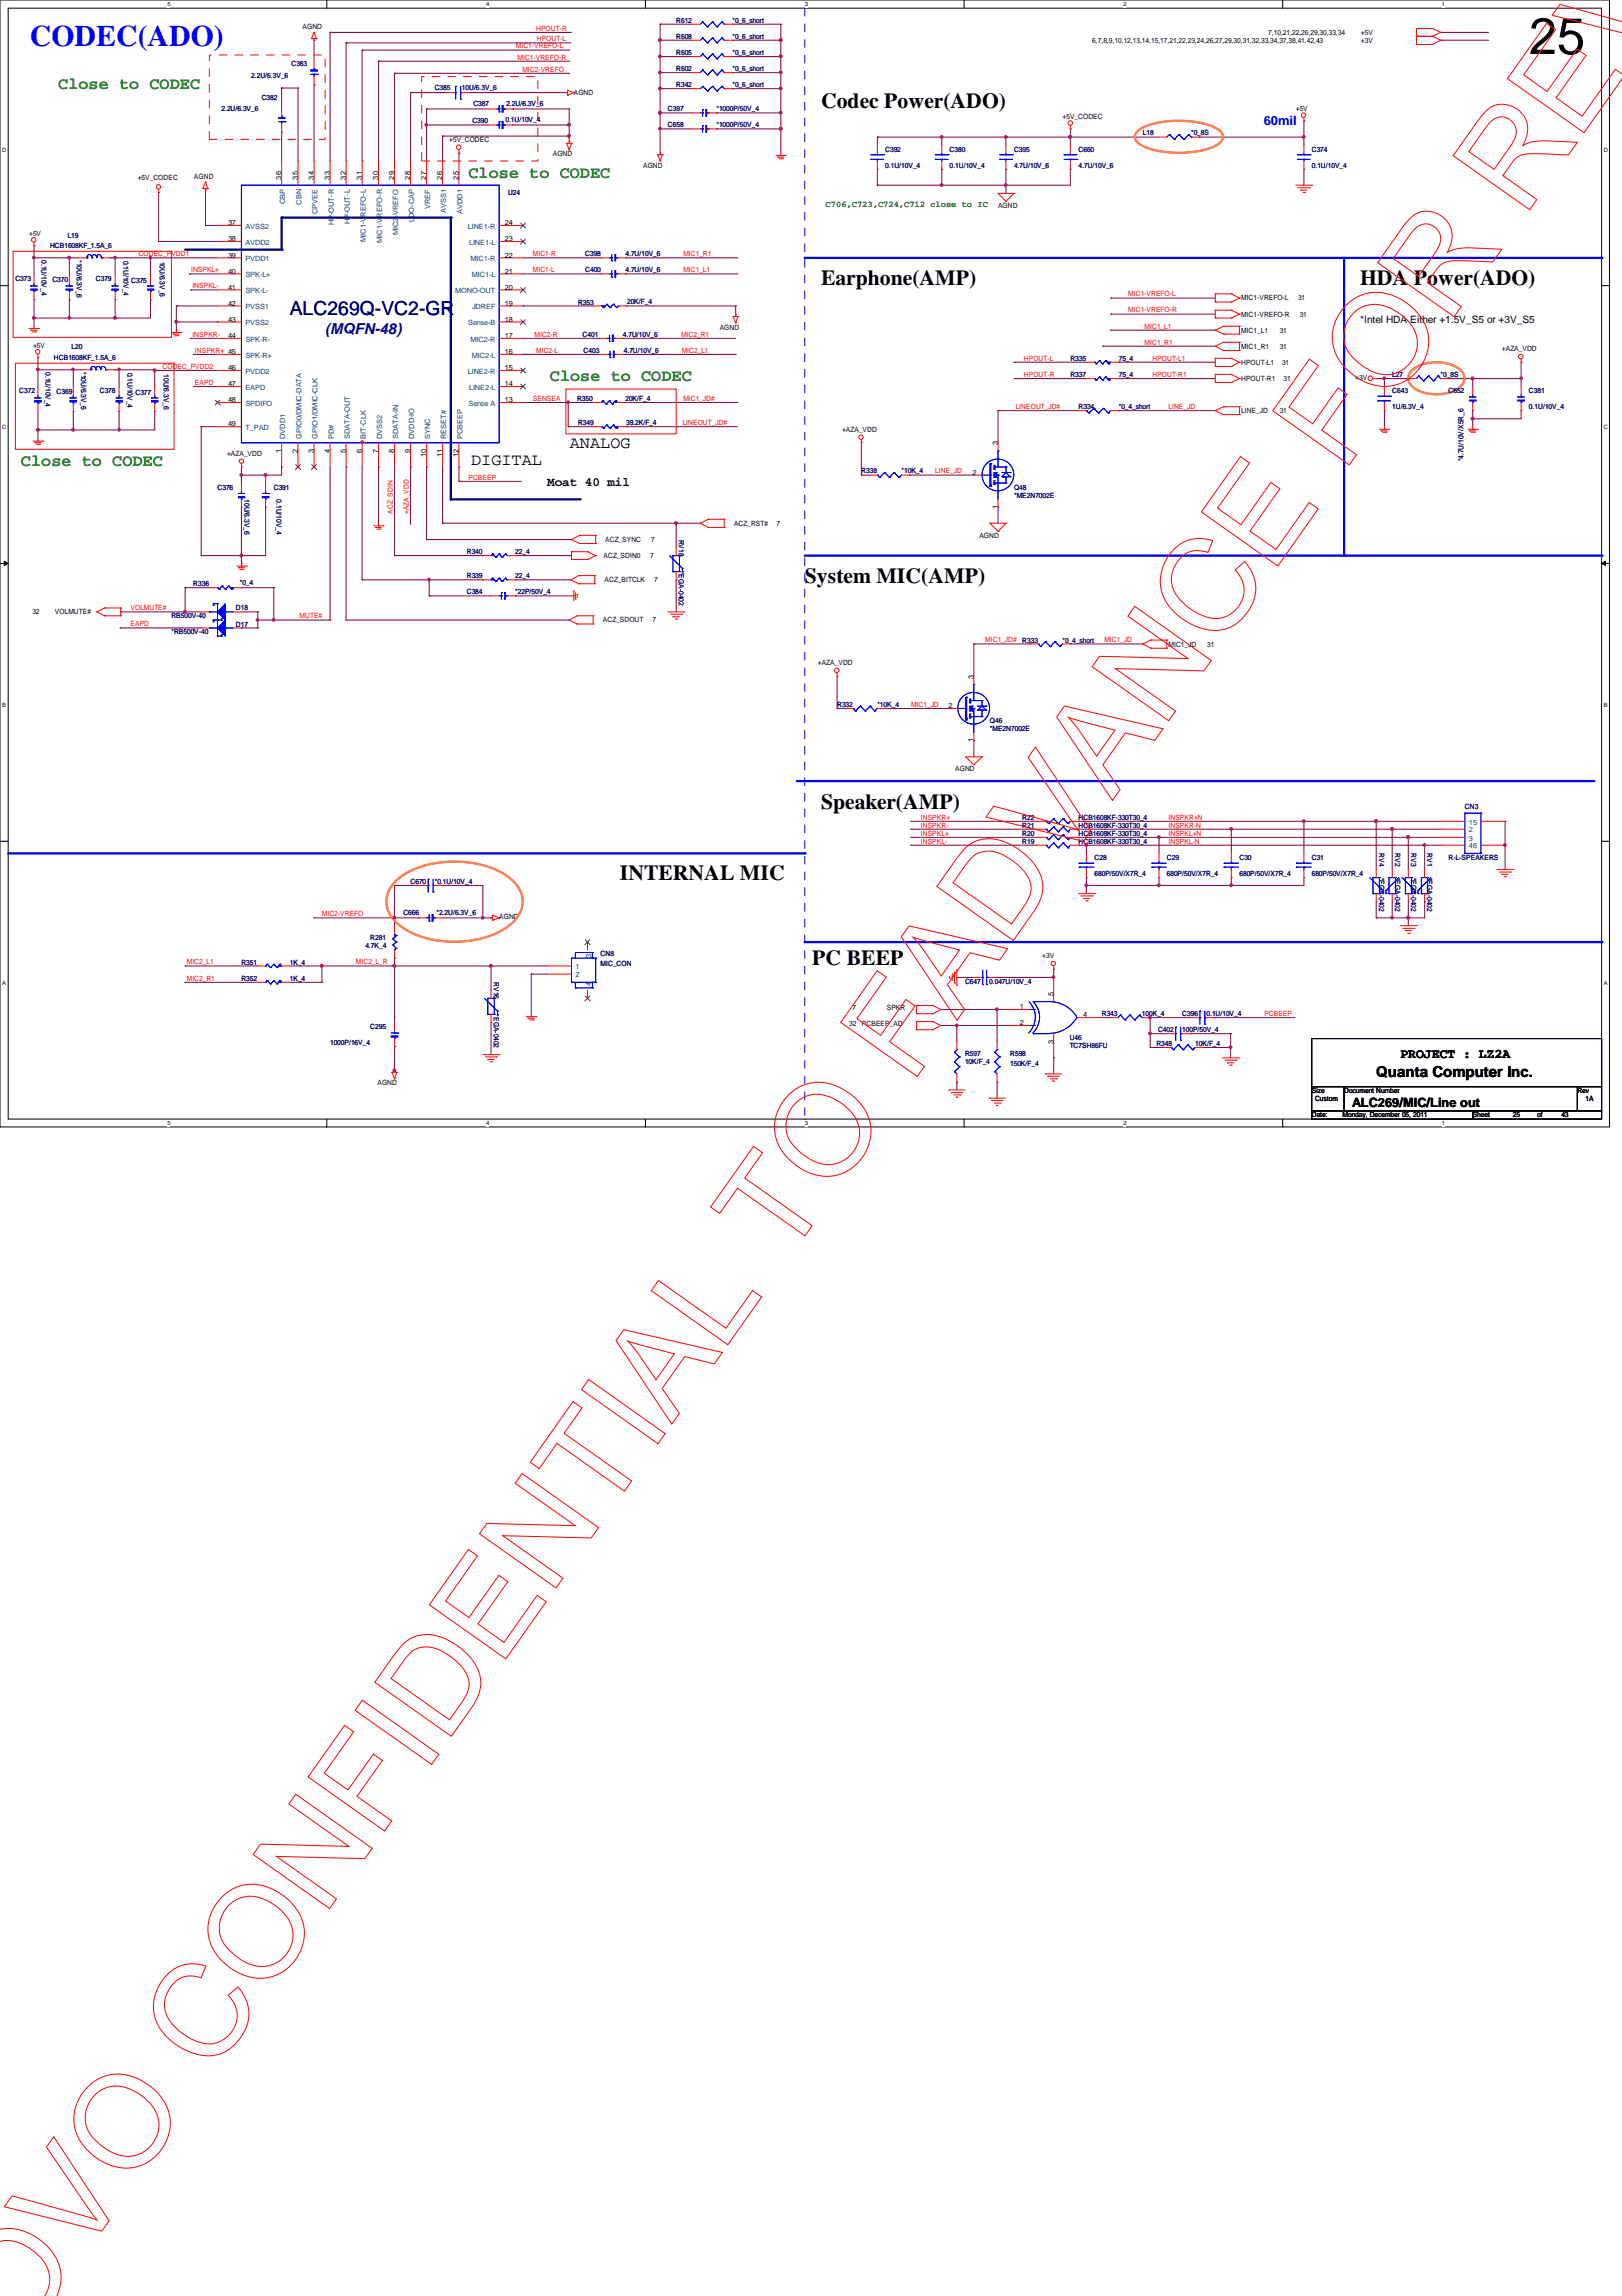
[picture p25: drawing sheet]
<svg xmlns="http://www.w3.org/2000/svg" width="210mm" height="297mm" viewBox="0 0 210 297" stroke-linecap="round" stroke-linejoin="round" font-family="sans-serif">
<defs><g id="words">
<text font-size="6.6" x="197.9" y="7">25</text>
<text font-size="3.9" fill="#00f" x="3.9" y="6">CODEC(ADO)</text>
<g font-size="2.8">
<text x="106.3" y="14">Codec Power(ADO)</text>
<text x="106.3" y="36.9">Earphone(AMP)</text>
<text x="176" y="36.9">HDA Power(ADO)</text>
<text x="104.1" y="75.4">System MIC(AMP)</text>
<text x="106.3" y="104.6">Speaker(AMP)</text>
<text x="80.2" y="113.8">INTERNAL MIC</text>
<text x="105.1" y="124.8">PC BEEP</text>
</g>
<text font-size="2.5" fill="#000080" x="37.5" y="40.8">ALC269Q-VC2-GR</text>
<g font-size="2.2" fill="#008000">
<text x="7.5" y="11.5">Close to CODEC</text>
<text x="60.6" y="23">Close to CODEC</text>
<text x="71.2" y="49.3">Close to CODEC</text>
<text x="2.7" y="60.3">Close to CODEC</text>
</g>
<g font-size="2.2">
<text x="73.7" y="57.9">ANALOG</text>
<text x="61" y="60.1">DIGITAL</text>
</g>
<text font-size="1.9" fill="#0000a0" x="42.1" y="43.2">(MQFN-48)</text>
<text font-size="1.9" x="178.1" y="139.3">Quanta Computer Inc.</text>
<text font-size="1.7" fill="#00f" x="163.5" y="16.1">60mil</text>
<g font-size="1.7">
<text x="70.8" y="62.9">Moat 40 mil</text>
<text x="181.2" y="136.9">PROJECT : LZ2A</text>
<text x="175" y="143.2">ALC269/MIC/Line out</text>
</g>
<text font-size="1.3" x="176" y="41.8">*Intel HDA Either +1.5V_S5 or +3V_S5</text>
<text font-size="1.1" fill="#008000" x="106.8" y="26.8">C706,C723,C724,C712 close to IC</text>
<g font-size=".9">
<text x="39.2" y="3.8">AGND</text>
<text x="141.4" y="5.5">6,7,8,9,10,12,13,14,15,17,21,22,23,24,26,27,29,30,31,32,33,34,37,38,41,42,43</text>
<text x="164.1" y="4.5">7,10,21,22,26,29,30,33,34</text>
<text x="176.1" y="4.5">+5V</text>
<text x="176.1" y="5.5">+3V</text>
<text x="74.3" y="12.2">AGND</text>
<text x="137.5" y="15.5">+5V_CODEC</text>
<text x="167.7" y="14.4">+5V</text>
<text x="17.8" y="23.2">+5V_CODEC</text>
<text x="25.1" y="23.2">AGND</text>
<text x="36.4" y="23.2" transform="rotate(-90 36.4 23.2)">36</text>
<text x="38.5" y="23.2" transform="rotate(-90 38.5 23.2)">35</text>
<text x="40.6" y="23.2" transform="rotate(-90 40.6 23.2)">34</text>
<text x="42.7" y="23.2" transform="rotate(-90 42.7 23.2)">33</text>
<text x="44.7" y="23.2" transform="rotate(-90 44.7 23.2)">32</text>
<text x="46.8" y="23.2" transform="rotate(-90 46.8 23.2)">31</text>
<text x="48.9" y="23.2" transform="rotate(-90 48.9 23.2)">30</text>
<text x="51" y="23.2" transform="rotate(-90 51 23.2)">29</text>
<text x="53.1" y="23.2" transform="rotate(-90 53.1 23.2)">28</text>
<text x="55.2" y="23.2" transform="rotate(-90 55.2 23.2)">27</text>
<text x="57.2" y="23.2" transform="rotate(-90 57.2 23.2)">26</text>
<text x="58.1" y="18.4">+5V_CODEC</text>
<text x="59.4" y="23.2" transform="rotate(-90 59.4 23.2)">25</text>
<text x="71.5" y="20.2">AGND</text>
<text x="83.2" y="21.7">AGND</text>
<text x="29.5" y="29.1">37</text>
<text x="65.3" y="29.1">24</text>
<text x="129.2" y="26.9">AGND</text>
<text x="3.8" y="30.6">+5V</text>
<text x="29.5" y="31.2">38</text>
<text x="29.5" y="33.3">39</text>
<text x="29.5" y="35.4">40</text>
<text x="65.3" y="35.4">21</text>
<text x="65.3" y="33.3">22</text>
<text x="65.3" y="31.2">23</text>
<text x="29.5" y="37.5">41</text>
<text x="29.5" y="39.5">42</text>
<text x="29.5" y="41.6">43</text>
<text x="65.3" y="41.6">18</text>
<text x="65.3" y="39.5">19</text>
<text x="65.3" y="37.5">20</text>
<text x="160.6" y="38.9">MIC1-VREFO-L</text>
<text x="160.6" y="41">MIC1-VREFO-R</text>
<text x="168" y="38.9">31</text>
<text x="168.2" y="41">31</text>
<text x="4.3" y="45">+5V</text>
<text x="29.5" y="43.7">44</text>
<text x="29.5" y="47.9">46</text>
<text x="65.3" y="47.9">15</text>
<text x="65.3" y="45.8">16</text>
<text x="65.3" y="43.7">17</text>
<text x="93.1" y="42.6">AGND</text>
<text x="160.6" y="47.2">HPOUT-L1</text>
<text x="160.6" y="43.1">MIC1_L1</text>
<text x="160.6" y="45.1">MIC1_R1</text>
<text x="165.6" y="43.1">31</text>
<text x="165.6" y="45.1">31</text>
<text x="165.9" y="47.2">31</text>
<text x="194.4" y="45.4">+AZA_VDD</text>
<text x="29.5" y="50">47</text>
<text x="29.5" y="52">48</text>
<text x="65.3" y="52">13</text>
<text x="65.3" y="50">14</text>
<text x="160.6" y="53.5">LINE_JD</text>
<text x="160.6" y="49.3">HPOUT-R1</text>
<text x="165.6" y="53.5">31</text>
<text x="166.1" y="49.3">31</text>
<text x="175.4" y="49.2">+3V</text>
<text x="29.4" y="59">+AZA_VDD</text>
<text x="29.5" y="55.2">49</text>
<text x="36.4" y="58.5" transform="rotate(-90 36.4 58.5)">1</text>
<text x="38.5" y="58.5" transform="rotate(-90 38.5 58.5)">2</text>
<text x="40.6" y="58.5" transform="rotate(-90 40.6 58.5)">3</text>
<text x="42.7" y="58.5" transform="rotate(-90 42.7 58.5)">4</text>
<text x="44.7" y="58.5" transform="rotate(-90 44.7 58.5)">5</text>
<text x="46.8" y="58.5" transform="rotate(-90 46.8 58.5)">6</text>
<text x="48.9" y="58.5" transform="rotate(-90 48.9 58.5)">7</text>
<text x="51" y="58.5" transform="rotate(-90 51 58.5)">8</text>
<text x="53.1" y="58.5" transform="rotate(-90 53.1 58.5)">9</text>
<text x="55.2" y="59.1" transform="rotate(-90 55.2 59.1)">10</text>
<text x="57.2" y="59.1" transform="rotate(-90 57.2 59.1)">11</text>
<text x="59.4" y="59.1" transform="rotate(-90 59.4 59.1)">12</text>
<text x="109" y="55.8">+AZA_VDD</text>
<text x="129.1" y="57.6" transform="rotate(-90 129.1 57.6)">3</text>
<text x="125.9" y="61.4">2</text>
<text x="129.1" y="65.9" transform="rotate(-90 129.1 65.9)">1</text>
<text x="78.3" y="70.1">ACZ_SYNC</text>
<text x="84.3" y="70.1">7</text>
<text x="95" y="68">ACZ_RST#</text>
<text x="100.5" y="68">7</text>
<text x="126.7" y="69.6">AGND</text>
<text x="78.1" y="72.2">ACZ_SDIN0</text>
<text x="78.2" y="75.3">ACZ_BITCLK</text>
<text x="84.2" y="72.2">7</text>
<text x="84.7" y="75.3">7</text>
<text x="4.2" y="79.4">32</text>
<text x="7.1" y="79.4">VOLMUTE#</text>
<text x="78" y="80.5">ACZ_SDOUT</text>
<text x="84.5" y="80.5">7</text>
<text x="151.2" y="83.7">MIC1_JD</text>
<text x="156.2" y="83.7">31</text>
<text x="105.8" y="86.1">+AZA_VDD</text>
<text x="126" y="87.8" transform="rotate(-90 126 87.8)">3</text>
<text x="122.7" y="91.6">2</text>
<text x="123.6" y="99.8">AGND</text>
<text x="126" y="96.1" transform="rotate(-90 126 96.1)">1</text>
<text x="64.6" y="119">AGND</text>
<text x="134.9" y="124">+3V</text>
<text x="110.3" y="130.7">7</text>
<text x="114.8" y="130.7">SPKR</text>
<text x="132" y="130.6">1</text>
<text x="136.3" y="128.9" transform="rotate(-90 136.3 128.9)">5</text>
<text x="140.2" y="131.6">4</text>
<text x="109.9" y="132.8">32</text>
<text x="111.5" y="132.8">PCBEEP_AD</text>
<text x="132" y="132.6">2</text>
<text x="136.3" y="135" transform="rotate(-90 136.3 135)">3</text>
<text x="48.9" y="140.4">AGND</text>
<text x="169.8" y="141.4">Size</text>
<text x="170.2" y="142.5">Custom</text>
<text x="173.9" y="141.4">Document Number</text>
<text x="204.1" y="141.4">Rev</text>
<text x="205.2" y="142.5">1A</text>
<text x="169.8" y="144.6">Date:</text>
<text x="173.7" y="144.6">Monday, December 05, 2011</text>
<text x="190.6" y="144.6">Sheet</text>
<text x="195.8" y="144.6">25</text>
<text x="198.9" y="144.6">of</text>
<text x="202.1" y="144.6">43</text>
</g>
<g font-size=".9" fill="#f00">
<text x="69.4" y="4">HPOUT-R</text>
<text x="69.5" y="5.3">HPOUT-L</text>
<text x="66.8" y="6.3">MIC1-VREFO-L</text>
<text x="67" y="7.7">MIC1-VREFO-R</text>
<text x="67.6" y="9.3">MIC2-VREFO</text>
<text x="17.9" y="33.1">CODEC_PVDD1</text>
<text x="24.7" y="35.2">INSPKL+</text>
<text x="69" y="33.1">MIC1-R</text>
<text x="69" y="35.2">MIC1-L</text>
<text x="88.4" y="35.2">MIC1_L1</text>
<text x="88.4" y="33.1">MIC1_R1</text>
<text x="24.9" y="37.3">INSPKL-</text>
<text x="146" y="40.4">MIC1-VREFO-R</text>
<text x="146" y="38.4">MIC1-VREFO-L</text>
<text x="21" y="47.7">CODEC_PVDD2</text>
<text x="24.9" y="43.6">INSPKR-</text>
<text x="25.2" y="45.6">INSPKR+ 45</text>
<text x="69.2" y="43.6">MIC2-R</text>
<text x="69.4" y="45.6">MIC2-L</text>
<text x="88.1" y="43.6">MIC2_R1</text>
<text x="88.2" y="45.6">MIC2_L1</text>
<text x="132.5" y="46.7">HPOUT-L</text>
<text x="148.1" y="44.6">MIC1_R1</text>
<text x="148.1" y="42.5">MIC1_L1</text>
<text x="149.1" y="46.7">HPOUT-L1</text>
<text x="25.2" y="49.8">EAPD</text>
<text x="69" y="51.9">SENSEA</text>
<text x="88.4" y="51.9">MIC1_JD#</text>
<text x="131.4" y="52.9">LINEOUT_JD#</text>
<text x="132.5" y="48.8">HPOUT-R</text>
<text x="149.1" y="48.8">HPOUT-R1</text>
<text x="151.2" y="52.9">LINE_JD</text>
<text x="88.3" y="55">LINEOUT_JD#</text>
<text x="60.6" y="62.1">PCBEEP</text>
<text x="121" y="61.3">LINE_JD</text>
<text x="50.8" y="66.5" transform="rotate(-90 50.8 66.5)">ACZ_SDIN</text>
<text x="52.9" y="66.5" transform="rotate(-90 52.9 66.5)">+AZA_VDD</text>
<text x="16.9" y="81">EAPD</text>
<text x="16.9" y="79">VOLMUTE#</text>
<text x="38.8" y="80">MUTE#</text>
<text x="127.5" y="83.1">MIC1_JD#</text>
<text x="142.9" y="83.1">MIC1_JD</text>
<text x="117.9" y="91.4">MIC1_JD</text>
<text x="119.2" y="107.1">INSPKR-</text>
<text x="119.2" y="106">INSPKR+</text>
<text x="151.2" y="107.1">INSPKR-N</text>
<text x="151.2" y="106">INSPKR+N</text>
<text x="119.2" y="108.1">INSPKL+</text>
<text x="119.2" y="109.1">INSPKL-</text>
<text x="151.2" y="108.1">INSPKL+N</text>
<text x="151.2" y="109.1">INSPKL-N</text>
<text x="41.7" y="118.5">MIC2-VREFO</text>
<text x="24.2" y="124.8">MIC2_L1</text>
<text x="46.1" y="124.8">MIC2_L_R</text>
<text x="24.2" y="126.9">MIC2_R1</text>
<text x="163.6" y="131.4">PCBEEP</text>
</g>
<g font-size=".9" fill="#000080">
<text x="87.5" y="5">R608</text>
<text x="87.5" y="3">R612</text>
<text x="94.8" y="5">*0_6_short</text>
<text x="94.8" y="3">*0_6_short</text>
<text x="32.5" y="10.1">2.2U/6.3V_6</text>
<text x="37.7" y="8.6">C383</text>
<text x="56.3" y="11.6">C385</text>
<text x="59.8" y="11.6">10U/6.3V_6</text>
<text x="87.5" y="11.3">R342</text>
<text x="87.5" y="7.1">R605</text>
<text x="87.5" y="9.2">R602</text>
<text x="94.8" y="11.3">*0_6_short</text>
<text x="94.8" y="7.1">*0_6_short</text>
<text x="94.8" y="9.2">*0_6_short</text>
<text x="28.7" y="14.3">2.2U/6.3V_6</text>
<text x="33.9" y="13">C382</text>
<text x="61.1" y="16">C390</text>
<text x="61.3" y="13.7">C387</text>
<text x="65.4" y="15.7">0.1U/10V_4</text>
<text x="65.5" y="13.7">2.2U/6.3V_6</text>
<text x="86.4" y="16.5">C658</text>
<text x="86.4" y="14.4">C397</text>
<text x="92.7" y="16.5">*1000P/50V_4</text>
<text x="92.7" y="14.4">*1000P/50V_4</text>
<text x="147.9" y="17.5">L18</text>
<text x="154.1" y="17.5">*0_8S</text>
<text x="114.6" y="19.6">C392</text>
<text x="114.6" y="21.7">0.1U/10V_4</text>
<text x="122.9" y="19.6">C380</text>
<text x="122.9" y="21.7">0.1U/10V_4</text>
<text x="131.2" y="19.6">C395</text>
<text x="131.2" y="21.7">4.7U/10V_6</text>
<text x="139.6" y="19.6">C660</text>
<text x="139.6" y="21.7">4.7U/10V_6</text>
<text x="169.8" y="19.6">C374</text>
<text x="169.8" y="21.7">0.1U/10V_4</text>
<text x="65.7" y="25.2">U24</text>
<text x="5.4" y="33.7" transform="rotate(90 5.4 33.7)">0.1U/10V_4</text>
<text x="6.5" y="32.1">HCB1608KF_1.5A_6</text>
<text x="8.8" y="30.7">L19</text>
<text x="9.9" y="33.7" transform="rotate(90 9.9 33.7)">*10U/6.3V_6</text>
<text x="16" y="33.7" transform="rotate(90 16 33.7)">0.1U/10V_4</text>
<text x="20.7" y="33.9" transform="rotate(90 20.7 33.9)">10U/6.3V_6</text>
<text x="75.7" y="33.1">C398</text>
<text x="75.7" y="35.2">C400</text>
<text x="80.9" y="33.1">4.7U/10V_6</text>
<text x="80.9" y="35.2">4.7U/10V_6</text>
<text x="2" y="36.4">C373</text>
<text x="6.8" y="36.5">C370</text>
<text x="12.4" y="36.4">C379</text>
<text x="17" y="36.6">C375</text>
<text x="74.8" y="39.4">R353</text>
<text x="81.2" y="39.3">20K/F_4</text>
<text x="7" y="46.6">HCB1608KF_1.5A_6</text>
<text x="9.3" y="45.2">L20</text>
<text x="75.4" y="43.6">C401</text>
<text x="75.5" y="45.6">C403</text>
<text x="80.6" y="43.6">4.7U/10V_6</text>
<text x="80.7" y="45.6">4.7U/10V_6</text>
<text x="138.5" y="46.7">R335</text>
<text x="144.8" y="46.7">75_4</text>
<text x="2.5" y="50.8">C372</text>
<text x="5.9" y="48.1" transform="rotate(90 5.9 48.1)">0.1U/10V_4</text>
<text x="7.3" y="51">C369</text>
<text x="10.5" y="48.1" transform="rotate(90 10.5 48.1)">*10U/6.3V_6</text>
<text x="12.9" y="50.8">C378</text>
<text x="16.5" y="48.2" transform="rotate(90 16.5 48.2)">0.1U/10V_4</text>
<text x="17.5" y="51.1">C377</text>
<text x="21.2" y="48.4" transform="rotate(90 21.2 48.4)">10U/6.3V_6</text>
<text x="74.7" y="51.9">R350</text>
<text x="80.9" y="51.9">20K/F_4</text>
<text x="138.5" y="48.8">R337</text>
<text x="139.6" y="52.9">R334</text>
<text x="144.8" y="52.9">*0_4_short</text>
<text x="144.8" y="48.8">75_4</text>
<text x="180.2" y="48.8">L27</text>
<text x="180.2" y="50.8">C643</text>
<text x="180.2" y="52.9">1U/6.3V_4</text>
<text x="186.4" y="48.8">*0_8S</text>
<text x="187.5" y="50.8">C652</text>
<text x="197.9" y="52.9">0.1U/10V_4</text>
<text x="197.9" y="50.8">C381</text>
<text x="74.8" y="55">R349</text>
<text x="81" y="55">39.2K/F_4</text>
<text x="189.4" y="59.7" transform="rotate(-90 189.4 59.7)">*4.7U/10V/X5R_6</text>
<text x="28.2" y="63.3">C376</text>
<text x="31.6" y="64.6" transform="rotate(90 31.6 64.6)">10U/6.3V_6</text>
<text x="35.4" y="63.3">C391</text>
<text x="35.8" y="64.6" transform="rotate(90 35.8 64.6)">0.1U/10V_4</text>
<text x="111.5" y="61.3">R338</text>
<text x="116.7" y="61.3">*10K_4</text>
<text x="131.2" y="63.3">Q48</text>
<text x="131.2" y="64.4">*ME2N7002E</text>
<text x="60.4" y="71.7">R340</text>
<text x="66.7" y="71.7">22_4</text>
<text x="87.8" y="69.8" transform="rotate(90 87.8 69.8)">RV18</text>
<text x="25" y="75.9">R336</text>
<text x="31" y="75.6">*0_4</text>
<text x="60.4" y="76.9">C384</text>
<text x="60.4" y="74.8">R339</text>
<text x="66.7" y="76.9">*22P/50V_4</text>
<text x="66.7" y="74.8">22_4</text>
<text x="87.8" y="74" transform="rotate(90 87.8 74)">*EGA-0402</text>
<text x="22.2" y="82.1">*RB500V-40</text>
<text x="22.2" y="80">RB500V-40</text>
<text x="30.5" y="81.1">D17</text>
<text x="30.5" y="79">D18</text>
<text x="132.3" y="83.1">R333</text>
<text x="137.5" y="83.1">*0_4_short</text>
<text x="108.3" y="91.5">R332</text>
<text x="113.5" y="91.5">*10K_4</text>
<text x="128.1" y="93.6">Q46</text>
<text x="128.1" y="94.6">*ME2N7002E</text>
<text x="132.3" y="107.1">R21</text>
<text x="132.3" y="106">R22</text>
<text x="139.6" y="107.1">HCB1608KF-330T30_4</text>
<text x="139.6" y="106">HCB1608KF-330T30_4</text>
<text x="189.6" y="104.7">CN3</text>
<text x="132.3" y="108.1">R20</text>
<text x="132.3" y="109.2">R19</text>
<text x="139.6" y="108.1">HCB1608KF-330T30_4</text>
<text x="139.6" y="109.2">HCB1608KF-330T30_4</text>
<text x="141.6" y="111.3">C28</text>
<text x="141.6" y="113.3">680P/50V/X7R_4</text>
<text x="151" y="111.3">C29</text>
<text x="151" y="113.3">680P/50V/X7R_4</text>
<text x="160.4" y="111.3">C30</text>
<text x="160.4" y="113.3">680P/50V/X7R_4</text>
<text x="169.8" y="111.3">C31</text>
<text x="169.8" y="113.3">680P/50V/X7R_4</text>
<text x="178.5" y="110.4" transform="rotate(90 178.5 110.4)">RV4</text>
<text x="178.5" y="113.5" transform="rotate(90 178.5 113.5)">*EGA-0402</text>
<text x="180.6" y="110.4" transform="rotate(90 180.6 110.4)">RV2</text>
<text x="180.6" y="113.5" transform="rotate(90 180.6 113.5)">*EGA-0402</text>
<text x="182.6" y="110.4" transform="rotate(90 182.6 110.4)">RV3</text>
<text x="182.6" y="113.5" transform="rotate(90 182.6 113.5)">*EGA-0402</text>
<text x="184.7" y="110.4" transform="rotate(90 184.7 110.4)">RV1</text>
<text x="184.7" y="113.5" transform="rotate(90 184.7 113.5)">*EGA-0402</text>
<text x="187.5" y="111.3">R-L-SPEAKERS</text>
<text x="52.2" y="118.3">C666</text>
<text x="53.1" y="114.4">C670</text>
<text x="56.3" y="114.4">*0.1U/10V_4</text>
<text x="56.5" y="118.3">*2.2U/6.3V_6</text>
<text x="31.2" y="124.8">R351</text>
<text x="37.5" y="124.8">1K_4</text>
<text x="47.3" y="122.6">4.7K_4</text>
<text x="47.9" y="121.7">R281</text>
<text x="77.7" y="123.7">CN8</text>
<text x="77.7" y="125">MIC_CON</text>
<text x="31.2" y="126.9">R352</text>
<text x="37.5" y="126.9">1K_4</text>
<text x="63.9" y="127.1" transform="rotate(90 63.9 127.1)">RV16</text>
<text x="63.9" y="131.2" transform="rotate(90 63.9 131.2)">*EGA-0402</text>
<text x="124.9" y="127.3">C647</text>
<text x="128" y="127.3">0.047U/10V_4</text>
<text x="142.6" y="131.4">R343</text>
<text x="147.8" y="131.4">100K_4</text>
<text x="153" y="131.4">C396</text>
<text x="156.1" y="131.4">0.1U/10V_4</text>
<text x="42.7" y="135.2">1000P/16V_4</text>
<text x="47.9" y="133.1">C295</text>
<text x="124.9" y="136.7">R597</text>
<text x="124.9" y="137.7">10K/F_4</text>
<text x="130.7" y="136.7">R598</text>
<text x="130.7" y="137.9">150K/F_4</text>
<text x="138.4" y="134.6">U46</text>
<text x="138.4" y="135.6">TC7SH86FU</text>
<text x="149.6" y="135.3">R348</text>
<text x="149.9" y="133.5">C402</text>
<text x="153" y="133.5">100P/50V_4</text>
<text x="154.7" y="135.3">10K/F_4</text>
</g>
<g font-size=".9" fill="#004080">
<text x="31.7" y="29.6">AVSS2</text>
<text x="36.9" y="26.4" transform="rotate(-90 36.9 26.4)">CBP</text>
<text x="39" y="26.5" transform="rotate(-90 39 26.5)">CBN</text>
<text x="41.1" y="27.7" transform="rotate(-90 41.1 27.7)">CPVEE</text>
<text x="43.2" y="29.2" transform="rotate(-90 43.2 29.2)">HP-OUT-R</text>
<text x="45.3" y="29" transform="rotate(-90 45.3 29)">HP-OUT-L</text>
<text x="53.6" y="28.7" transform="rotate(-90 53.6 28.7)">LDO-CAP</text>
<text x="55.7" y="27" transform="rotate(-90 55.7 27)">VREF</text>
<text x="57.7" y="27.6" transform="rotate(-90 57.7 27.6)">AVSS1</text>
<text x="59.9" y="27.6" transform="rotate(-90 59.9 27.6)">AVDD1</text>
<text x="60.5" y="29.6">LINE1-R</text>
<text x="31.7" y="31.7">AVDD2</text>
<text x="31.7" y="33.8">PVDD1</text>
<text x="31.7" y="35.9">SPK-L+</text>
<text x="47.3" y="31.3" transform="rotate(-90 47.3 31.3)">MIC1-VREFO-L</text>
<text x="49.4" y="31.4" transform="rotate(-90 49.4 31.4)">MIC1-VREFO-R</text>
<text x="51.5" y="30.4" transform="rotate(-90 51.5 30.4)">MIC2-VREFO</text>
<text x="60.7" y="31.7">LINE1-L</text>
<text x="60.9" y="33.8">MIC1-R</text>
<text x="61" y="35.9">MIC1-L</text>
<text x="31.7" y="37.9">SPK-L-</text>
<text x="31.7" y="40">PVSS1</text>
<text x="58.9" y="37.9">MONO-OUT</text>
<text x="61.1" y="40">JDREF</text>
<text x="31.7" y="42.1">PVSS2</text>
<text x="31.7" y="44.2">SPK-R-</text>
<text x="31.7" y="46.3">SPK-R+</text>
<text x="60.6" y="42.1">Sense-B</text>
<text x="60.9" y="44.2">MIC2-R</text>
<text x="61" y="46.3">MIC2-L</text>
<text x="31.7" y="48.3">PVDD2</text>
<text x="31.7" y="50.4">EAPD</text>
<text x="31.7" y="52.5">SPDIFO</text>
<text x="60.5" y="48.3">LINE2-R</text>
<text x="60.6" y="52.5">Sense A</text>
<text x="60.7" y="50.4">LINE2-L</text>
<text x="31.7" y="55.6">T_PAD</text>
<text x="36.9" y="56.8" transform="rotate(-90 36.9 56.8)">DVDD1</text>
<text x="39" y="56.8" transform="rotate(-90 39 56.8)">GPIO0/DMIC-DATA</text>
<text x="41.1" y="56.8" transform="rotate(-90 41.1 56.8)">GPIO1/DMIC-CLK</text>
<text x="43.2" y="56.8" transform="rotate(-90 43.2 56.8)">PD#</text>
<text x="45.3" y="56.8" transform="rotate(-90 45.3 56.8)">SDATA-OUT</text>
<text x="47.3" y="56.8" transform="rotate(-90 47.3 56.8)">BIT-CLK</text>
<text x="49.4" y="56.8" transform="rotate(-90 49.4 56.8)">DVSS2</text>
<text x="51.5" y="56.8" transform="rotate(-90 51.5 56.8)">SDATA-IN</text>
<text x="53.6" y="56.8" transform="rotate(-90 53.6 56.8)">DVDD-IO</text>
<text x="55.7" y="56.8" transform="rotate(-90 55.7 56.8)">SYNC</text>
<text x="57.7" y="56.8" transform="rotate(-90 57.7 56.8)">RESET#</text>
<text x="59.9" y="56.8" transform="rotate(-90 59.9 56.8)">PCBEEP</text>
<text x="190.1" y="106.7">15</text>
<text x="190.1" y="107.7">2</text>
<text x="190.1" y="108.8">3</text>
<text x="190.1" y="109.8">46</text>
<text x="74.5" y="125.4">1</text>
<text x="76.5" y="124" transform="rotate(-90 76.5 124)">3</text>
<text x="74.5" y="126.4">2</text>
<text x="76.5" y="127.6" transform="rotate(-90 76.5 127.6)">4</text>
</g>
<g font-size=".8">
<text x="21.7" y=".8">5</text>
<text x="62.9" y=".8">4</text>
<text x="104.1" y=".8">3</text>
<text x="145.4" y=".8">2</text>
<text x="186.6" y=".8">1</text>
<text x=".3" y="19.6">D</text>
<text x="207.6" y="19.6">D</text>
<text x=".3" y="55.5">C</text>
<text x="207.6" y="55.5">C</text>
<text x=".3" y="91.5">B</text>
<text x="207.6" y="91.5">B</text>
<text x=".3" y="127.4">A</text>
<text x="207.6" y="127.4">A</text>
<text x="21.7" y="145.5">5</text>
<text x="62.9" y="145.5">4</text>
<text x="104.1" y="145.5">3</text>
<text x="145.4" y="145.5">2</text>
<text x="186.6" y="145.5">1</text>
</g>
</g></defs>
<path d="M0 0h208.3v145.8h-208.3zM1.1 1.1h206.2v143.7h-206.2z" fill="none" stroke="#000" stroke-width=".13"/>
<g fill="#fff">
<path d="M21.7 .1h.4v.8h-.4z"/>
<path d="M21.7 144.9h.4v.8h-.4z"/>
</g>
<path d="M42.3 0v1.1M42.3 144.8v1" fill="none" stroke="#000" stroke-width=".13"/>
<g fill="#fff">
<path d="M62.9 .1h.4v.8h-.4z"/>
<path d="M62.9 144.9h.4v.8h-.4z"/>
</g>
<path d="M83.5 0v1.1M83.5 144.8v1" fill="none" stroke="#000" stroke-width=".13"/>
<g fill="#fff">
<path d="M104.1 .1h.4v.8h-.4z"/>
<path d="M104.1 144.9h.4v.8h-.4z"/>
</g>
<path d="M124.8 0v1.1M124.8 144.8v1" fill="none" stroke="#000" stroke-width=".13"/>
<g fill="#fff">
<path d="M145.4 .1h.4v.8h-.4z"/>
<path d="M145.4 144.9h.4v.8h-.4z"/>
</g>
<path d="M166 0v1.1M166 144.8v1" fill="none" stroke="#000" stroke-width=".13"/>
<g fill="#fff">
<path d="M186.6 .1h.4v.8h-.4z"/>
<path d="M186.6 144.9h.4v.8h-.4z"/>
<path d="M.3 19h.5v.8h-.5z"/>
<path d="M207.6 19h.5v.8h-.5z"/>
<path d="M.3 54.9h.5v.8h-.5z"/>
<path d="M207.6 54.9h.5v.8h-.5z"/>
</g>
<path d="M0 37h1.1M207.3 37h1" fill="none" stroke="#000" stroke-width=".13"/>
<g fill="#fff">
<path d="M.3 90.8h.5v.9h-.5z"/>
<path d="M207.6 90.8h.4v.9h-.4z"/>
</g>
<path d="M0 72.9h1.1M.6 72.6l.5 .3-.5 .3zM207.3 72.9l.5-.3v.6zM207.3 72.9h1" fill="none" stroke="#000" stroke-width=".13"/>
<path d="M.6 72.6l.5 .3-.5 .3zM207.3 72.9l.5-.3v.6z" fill="#000"/>
<g fill="#fff">
<path d="M.3 126.8h.5v.8h-.5z"/>
<path d="M207.6 126.8h.4v.8h-.4z"/>
</g>
<path d="M0 108.8h1.1M207.3 108.8h1" fill="none" stroke="#000" stroke-width=".13"/>
<path d="M57.3 17.6h.1M57.3 17.6h16.4" fill="none" stroke="#800040" stroke-width=".13"/>
<path d="M73.5 17.5h.3v.2l-.2 .1-.1-.1z" fill-rule="evenodd" fill="#f0f"/>
<path d="M73.5 17.5h.3v.2l-.2 .1-.1-.1z" fill="none" stroke="#f0f" stroke-width=".13"/>
<g fill="none" stroke="#800040" stroke-width=".13">
<path d="M46.9 6.5h.1M46.9 6.5h26.8M55.2 16.2h.1M55.2 16.2h8M66.3 14.1h.1M66.3 14.1h7.4M73.7 16.2h.1M73.7 16.2v1.4M80.9 35.4h.1M80.9 33.4h.1M80.9 35.4h14.6M80.9 33.4h14.6"/>
<path d="M80.9 52.1h.1M80.9 52.1h14.6M31.2 61.5h.1M31.2 61.5v1M66.7 71.9h.1M66.7 71.9h7.3"/>
</g>
<path d="M55 16h.3v.3h-.1h-.2z" fill-rule="evenodd" fill="#f0f"/>
<path d="M55 16h.3v.3h-.1h-.2z" fill="none" stroke="#f0f" stroke-width=".13"/>
<path d="M34.4 61.5h.1M34.4 61.5v1M34.4 61.5h2" fill="none" stroke="#800040" stroke-width=".13"/>
<path d="M34.2 61.3h.3v.3h-.2h-.1z" fill-rule="evenodd" fill="#f0f"/>
<path d="M34.2 61.3h.3v.3h-.2h-.1z" fill="none" stroke="#f0f" stroke-width=".13"/>
<path d="M31.2 71.9h.1M31.2 71.9h3.2" fill="none" stroke="#800040" stroke-width=".13"/>
<path d="M31.1 71.7h.3v.3l-.2 .1-.1-.1z" fill-rule="evenodd" fill="#f0f"/>
<path d="M31.1 71.7h.3v.3l-.2 .1-.1-.1z" fill="none" stroke="#f0f" stroke-width=".13"/>
<g fill="none" stroke="#800040" stroke-width=".13">
<path d="M42.7 4.2h.1M42.7 4.2h31.3M42.7 4.2v16.6M55.2 14.1h.1M55.2 16.2h.1M55.2 14.1h8M55.2 16.2v4.6M57.3 17.6h.1M57.3 17.6v3.2M73.7 14.1h.1M73.7 14.1v2.1M81 55.2h.1"/>
<path d="M81 55.2h14.4M31.2 60.4h.1M31.2 60.4v1.1M53.1 60.4h.1M53.1 60.4v7.4M59.4 60.4h.1M59.4 62.3h.1M59.4 60.4v1.9M59.4 62.3h8.1M44.8 80.2h.1M44.8 80.2h28.9"/>
</g>
<path d="M73.5 16h.3v.3h-.2h-.1z" fill-rule="evenodd" fill="#f0f"/>
<path d="M73.5 16h.3v.3h-.2h-.1z" fill="none" stroke="#f0f" stroke-width=".13"/>
<path d="M73.5 55.2h.1M73.5 52.1h.1M73.5 55.2h3.4M73.5 52.1v3.1M190.6 53.1h.1M190.6 54.2h.1M190.6 53.1v1.1M190.6 54.2h6.2M196.8 49h.1M196.8 49v1" fill="none" stroke="#800040" stroke-width=".13"/>
<path d="M190.4 54h.3v.3l-.2 .1-.1-.1z" fill-rule="evenodd" fill="#f0f"/>
<path d="M190.4 54h.3v.3l-.2 .1-.1-.1z" fill="none" stroke="#f0f" stroke-width=".13"/>
<path d="M190.6 49h.1M190.6 49h6.2M196.8 53.1h.1M196.8 53.1v1.1" fill="none" stroke="#800040" stroke-width=".13"/>
<path d="M196.7 48.8h.3v.3h-.2h-.1z" fill-rule="evenodd" fill="#f0f"/>
<path d="M196.7 48.8h.3v.3h-.2h-.1z" fill="none" stroke="#f0f" stroke-width=".13"/>
<path d="M190.4 48.8h.3v.3h-.2h-.1z" fill-rule="evenodd" fill="#f0f"/>
<path d="M190.4 48.8h.3v.3h-.2h-.1z" fill="none" stroke="#f0f" stroke-width=".13"/>
<path d="M101 14.6h.1M101 14.6v2.1M190.6 49h.1M190.6 49v1" fill="none" stroke="#800040" stroke-width=".13"/>
<path d="M100.9 16.5h.3v.3h-.2h-.1z" fill-rule="evenodd" fill="#f0f"/>
<path d="M100.9 16.5h.3v.3h-.2h-.1z" fill="none" stroke="#f0f" stroke-width=".13"/>
<path d="M100.9 14.4h.3v.3l-.2 .1-.1-.1z" fill-rule="evenodd" fill="#f0f"/>
<path d="M100.9 14.4h.3v.3l-.2 .1-.1-.1z" fill="none" stroke="#f0f" stroke-width=".13"/>
<path d="M85.4 11.5h.1M85.4 11.5v3.1" fill="none" stroke="#800040" stroke-width=".13"/>
<path d="M85.3 14.4h.2v.3l-.1 .1-.1-.1z" fill-rule="evenodd" fill="#f0f"/>
<path d="M85.3 14.4h.2v.3l-.1 .1-.1-.1z" fill="none" stroke="#f0f" stroke-width=".13"/>
<path d="M85.3 11.3h.2v.3h-.1h-.1z" fill-rule="evenodd" fill="#f0f"/>
<path d="M85.3 11.3h.2v.3h-.1h-.1z" fill="none" stroke="#f0f" stroke-width=".13"/>
<path d="M101 7.3h.1M101 7.3v2.1" fill="none" stroke="#800040" stroke-width=".13"/>
<path d="M100.9 7.2h.3v.2l-.2 .1-.1-.1z" fill-rule="evenodd" fill="#f0f"/>
<path d="M100.9 7.2h.3v.2l-.2 .1-.1-.1z" fill="none" stroke="#f0f" stroke-width=".13"/>
<path d="M101 5.2h.1M101 5.2v2.1" fill="none" stroke="#800040" stroke-width=".13"/>
<path d="M100.9 7.2h.3v.2l-.2 .1-.1-.1z" fill-rule="evenodd" fill="#f0f"/>
<path d="M100.9 7.2h.3v.2l-.2 .1-.1-.1z" fill="none" stroke="#f0f" stroke-width=".13"/>
<path d="M100.9 5h.3v.3l-.2 .1-.1-.1z" fill-rule="evenodd" fill="#f0f"/>
<path d="M100.9 5h.3v.3l-.2 .1-.1-.1z" fill="none" stroke="#f0f" stroke-width=".13"/>
<path d="M85.4 14.6h.1M85.4 16.7h.1M85.4 14.6h4.2M85.4 16.7h4.2M92.7 14.6h.1M92.7 14.6h8.3M101 16.7h.1M101 16.7v3.1" fill="none" stroke="#800040" stroke-width=".13"/>
<path d="M100.9 16.5h.3v.3h-.2h-.1z" fill-rule="evenodd" fill="#f0f"/>
<path d="M100.9 16.5h.3v.3h-.2h-.1z" fill="none" stroke="#f0f" stroke-width=".13"/>
<path d="M85.4 16.7h.1M85.4 16.7v3.1" fill="none" stroke="#800040" stroke-width=".13"/>
<path d="M85.3 16.5h.2v.3h-.1h-.1z" fill-rule="evenodd" fill="#f0f"/>
<path d="M85.3 16.5h.2v.3h-.1h-.1z" fill="none" stroke="#f0f" stroke-width=".13"/>
<path d="M85.4 14.6h.1M85.4 14.6v2.1M94.8 9.4h.1M94.8 3.1h.1M94.8 9.4h6.2M94.8 3.1h6.2M101 3.1h.1M101 3.1v2.1" fill="none" stroke="#800040" stroke-width=".13"/>
<path d="M85.3 14.4h.2v.3l-.1 .1-.1-.1z" fill-rule="evenodd" fill="#f0f"/>
<path d="M85.3 14.4h.2v.3l-.1 .1-.1-.1z" fill="none" stroke="#f0f" stroke-width=".13"/>
<path d="M92.7 16.7h.1M92.7 16.7h8.3M94.8 7.3h.1M94.8 5.2h.1M94.8 7.3h6.2M94.8 5.2h6.2" fill="none" stroke="#800040" stroke-width=".13"/>
<path d="M100.9 5h.3v.3l-.2 .1-.1-.1z" fill-rule="evenodd" fill="#f0f"/>
<path d="M100.9 5h.3v.3l-.2 .1-.1-.1z" fill="none" stroke="#f0f" stroke-width=".13"/>
<path d="M73.5 52.1h.1M73.5 52.1h3.3M34.4 65.6h.1M34.4 65.6v6.3M44.8 60.4h.1M44.8 60.4v19.8M49 60.4h.1M49 60.4v7.3" fill="none" stroke="#800040" stroke-width=".13"/>
<path d="M73.4 51.9h.2v.3h-.1h-.1z" fill-rule="evenodd" fill="#f0f"/>
<path d="M73.4 51.9h.2v.3h-.1h-.1z" fill="none" stroke="#f0f" stroke-width=".13"/>
<path d="M44.8 5.5h.1M44.8 5.5v15.3M44.8 5.5h29.1M117.9 107.3h.1M117.9 108.3h.1M117.9 107.3h16.5M117.9 108.3h16.5M178.1 106.3h.1M178.1 106.3h8.3" fill="none" stroke="#800040" stroke-width=".13"/>
<path d="M177.9 106.1h.3v.3h-.1h-.2z" fill-rule="evenodd" fill="#f0f"/>
<path d="M177.9 106.1h.3v.3h-.1h-.2z" fill="none" stroke="#f0f" stroke-width=".13"/>
<path d="M139.6 107.3h.1M139.6 107.3h19.7M140.6 109.3h.1M140.6 109.3v1.1M150 108.3h.1M150 108.3v2.1M159.3 107.3h.1M159.3 107.3v3.1M168.7 106.3h.1M168.7 106.3v4.1M184.4 109.3h.1M184.4 109.3h2" fill="none" stroke="#800040" stroke-width=".13"/>
<path d="M184.2 109.2h.3v.2l-.2 .1-.1-.1z" fill-rule="evenodd" fill="#f0f"/>
<path d="M184.2 109.2h.3v.2l-.2 .1-.1-.1z" fill="none" stroke="#f0f" stroke-width=".13"/>
<path d="M139.6 109.3h.1M139.6 108.3h.1M139.6 106.3h.1M139.6 109.3h1M139.6 108.3h10.4M139.6 106.3h29.1M180.2 107.3h.1M180.2 107.3h6.2" fill="none" stroke="#800040" stroke-width=".13"/>
<path d="M180 107.1h.3v.3h-.2h-.1z" fill-rule="evenodd" fill="#f0f"/>
<path d="M180 107.1h.3v.3h-.2h-.1z" fill="none" stroke="#f0f" stroke-width=".13"/>
<path d="M182.2 108.3h.1M182.2 108.3h4.2" fill="none" stroke="#800040" stroke-width=".13"/>
<path d="M182.1 108.2h.3v.2l-.2 .1-.1-.1z" fill-rule="evenodd" fill="#f0f"/>
<path d="M182.1 108.2h.3v.2l-.2 .1-.1-.1z" fill="none" stroke="#f0f" stroke-width=".13"/>
<path d="M140.6 114.6h.1M140.6 114.6v1M150 113.5h.1M150 113.5v1.1M159.3 113.5h.1M159.3 114.6h.1M159.3 113.5v1.1M168.7 113.5h.1M168.7 113.5v1.1h-9.4" fill="none" stroke="#800040" stroke-width=".13"/>
<path d="M159.2 114.4h.3v.2l-.2 .1-.1-.1z" fill-rule="evenodd" fill="#f0f"/>
<path d="M159.2 114.4h.3v.2l-.2 .1-.1-.1z" fill="none" stroke="#f0f" stroke-width=".13"/>
<path d="M140.6 113.5h.1M140.6 113.5v1.1M150 114.6h.1M150 114.6h9.3" fill="none" stroke="#800040" stroke-width=".13"/>
<path d="M149.8 114.4h.3v.2l-.2 .1-.1-.1z" fill-rule="evenodd" fill="#f0f"/>
<path d="M149.8 114.4h.3v.2l-.2 .1-.1-.1z" fill="none" stroke="#f0f" stroke-width=".13"/>
<path d="M140.6 114.6h.1M140.6 114.6h9.4" fill="none" stroke="#800040" stroke-width=".13"/>
<path d="M140.4 114.4h.3v.2l-.2 .1-.1-.1z" fill-rule="evenodd" fill="#f0f"/>
<path d="M140.4 114.4h.3v.2l-.2 .1-.1-.1z" fill="none" stroke="#f0f" stroke-width=".13"/>
<path d="M101 11.5h.1M101 11.5v3.1M190.6 54.2h.1M190.6 54.2v1M55.5 75h.1M55.5 77.1h.1M55.5 75v2.1M55.5 77.1h8M66.7 77.1h.1M66.7 77.1h7.3" fill="none" stroke="#800040" stroke-width=".13"/>
<path d="M100.9 11.3h.3v.3h-.2h-.1z" fill-rule="evenodd" fill="#f0f"/>
<path d="M100.9 11.3h.3v.3h-.2h-.1z" fill="none" stroke="#f0f" stroke-width=".13"/>
<path d="M94.8 11.5h.1M101 9.4h.1M101 9.4v2.1h-6.2" fill="none" stroke="#800040" stroke-width=".13"/>
<path d="M100.9 9.2h.3v.3l-.2 .1-.1-.1z" fill-rule="evenodd" fill="#f0f"/>
<path d="M100.9 9.2h.3v.3l-.2 .1-.1-.1z" fill="none" stroke="#f0f" stroke-width=".13"/>
<path d="M66.7 75h.1M66.7 75h7.2M123.8 140h.1M123.8 140v1M129 140h.1M129 130.6h.1M129 140v2.1M129 130.6h1.1" fill="none" stroke="#800040" stroke-width=".13"/>
<path d="M128.9 130.4h.2v.3l-.1 .1-.1-.1z" fill-rule="evenodd" fill="#f0f"/>
<path d="M128.9 130.4h.2v.3l-.1 .1-.1-.1z" fill="none" stroke="#f0f" stroke-width=".13"/>
<path d="M123.8 132.7h.1M123.8 132.7h6.3" fill="none" stroke="#800040" stroke-width=".13"/>
<path d="M123.7 132.5h.2v.3h-.2z" fill-rule="evenodd" fill="#f0f"/>
<path d="M123.7 132.5h.2v.3h-.2z" fill="none" stroke="#f0f" stroke-width=".13"/>
<path d="M121.8 130.6h.1M121.8 132.7h.1M121.8 130.6h7.2M121.8 132.7h2M123.8 132.7h.1M123.8 132.7v2.1M129 130.6h.1M129 130.6v4.2M136.4 136.9h.1M136.4 136.9v2M148.8 131.7h.1M148.8 131.7h5.3" fill="none" stroke="#800040" stroke-width=".13"/>
<path d="M148.7 131.5h.3v.3h-.2h-.1z" fill-rule="evenodd" fill="#f0f"/>
<path d="M148.7 131.5h.3v.3h-.2h-.1z" fill="none" stroke="#f0f" stroke-width=".13"/>
<path d="M136.4 125.4h.1M136.4 125.4v1M148.8 133.7h.1M148.8 135.5h.1M148.8 133.7v1.8M148.8 135.5h1.7M157.2 131.7h.1M157.2 131.7h10.4M159.3 135.5h.1M159.3 135.5v1.4" fill="none" stroke="#800040" stroke-width=".13"/>
<path d="M136.2 126.3h.2v.2l-.1 .1-.1-.1z" fill-rule="evenodd" fill="#f0f"/>
<path d="M136.2 126.3h.2v.2l-.1 .1-.1-.1z" fill="none" stroke="#f0f" stroke-width=".13"/>
<path d="M123.8 126.4h.1M123.8 126.4h2.1M129 126.4h.1M129 126.4h7.4M154.1 133.7h.1M154.1 133.7h5.2M155.7 135.5h.1M159.3 133.7h.1M159.3 133.7v1.8h-3.6" fill="none" stroke="#800040" stroke-width=".13"/>
<path d="M159.1 135.4h.3v.2l-.2 .1-.1-.1z" fill-rule="evenodd" fill="#f0f"/>
<path d="M159.1 135.4h.3v.2l-.2 .1-.1-.1z" fill="none" stroke="#f0f" stroke-width=".13"/>
<path d="M121.9 17.7h.1M121.9 17.7h8.3M121.9 24h.1M121.9 24h8.3M178.1 49h.1M178.1 49h1.1M179.2 49h.1M179.2 53.1h.1M179.2 49v1M179.2 53.1v2.1M196.8 46.9h.1M196.8 46.9v2.1" fill="none" stroke="#800040" stroke-width=".13"/>
<path d="M130 17.6h.3v.2l-.2 .1-.1-.1z" fill-rule="evenodd" fill="#f0f"/>
<path d="M130 17.6h.3v.2l-.2 .1-.1-.1z" fill="none" stroke="#f0f" stroke-width=".13"/>
<path d="M121.7 17.6h.3v.2l-.2 .1-.1-.1z" fill-rule="evenodd" fill="#f0f"/>
<path d="M121.7 17.6h.3v.2l-.2 .1-.1-.1z" fill="none" stroke="#f0f" stroke-width=".13"/>
<path d="M113.5 17.7h.1M113.5 17.7v1.1M121.9 17.7h.1M121.9 17.7v1.1M130.2 17.7h.1M130.2 17.7v1.1M113.5 21.9h.1M113.5 21.9v2.1M121.9 21.9h.1M121.9 21.9v2.1M130.2 21.9h.1M130.2 21.9v2.1" fill="none" stroke="#800040" stroke-width=".13"/>
<path d="M121.7 23.8h.3v.3h-.2h-.1z" fill-rule="evenodd" fill="#f0f"/>
<path d="M121.7 23.8h.3v.3h-.2h-.1z" fill="none" stroke="#f0f" stroke-width=".13"/>
<path d="M113.5 17.7h.1M113.5 17.7h8.4M130.2 17.7h.1M130.2 17.7h8.3M138.5 21.9h.1M138.5 21.9v2.1" fill="none" stroke="#800040" stroke-width=".13"/>
<path d="M138.4 17.6h.2v.2l-.1 .1-.1-.1z" fill-rule="evenodd" fill="#f0f"/>
<path d="M138.4 17.6h.2v.2l-.1 .1-.1-.1z" fill="none" stroke="#f0f" stroke-width=".13"/>
<path d="M138.5 16.7h.1M138.5 16.7v1M130.2 24h.1M130.2 24h8.3" fill="none" stroke="#800040" stroke-width=".13"/>
<path d="M130 23.8h.3v.3h-.2h-.1z" fill-rule="evenodd" fill="#f0f"/>
<path d="M130 23.8h.3v.3h-.2h-.1z" fill="none" stroke="#f0f" stroke-width=".13"/>
<path d="M138.5 17.7h.1M138.5 17.7v1.1M138.5 17.7h11.5M130.2 24h.1M130.2 24v1" fill="none" stroke="#800040" stroke-width=".13"/>
<path d="M138.4 17.6h.2v.2l-.1 .1-.1-.1z" fill-rule="evenodd" fill="#f0f"/>
<path d="M138.4 17.6h.2v.2l-.1 .1-.1-.1z" fill="none" stroke="#f0f" stroke-width=".13"/>
<path d="M155.2 17.7h.1M155.2 17.7h13.5M168.7 17.7h.1M168.7 15.6h.1M168.7 15.6v3.2M168.7 21.9h.1M168.7 21.9v2.1" fill="none" stroke="#800040" stroke-width=".13"/>
<path d="M168.6 17.6h.3v.2l-.2 .1-.1-.1z" fill-rule="evenodd" fill="#f0f"/>
<path d="M168.6 17.6h.3v.2l-.2 .1-.1-.1z" fill="none" stroke="#f0f" stroke-width=".13"/>
<path d="M113.5 24h.1M113.5 24h8.4M148.8 133.7h.1M148.8 133.7h2.1" fill="none" stroke="#800040" stroke-width=".13"/>
<path d="M148.7 133.6h.3v.2l-.2 .1-.1-.1z" fill-rule="evenodd" fill="#f0f"/>
<path d="M148.7 133.6h.3v.2l-.2 .1-.1-.1z" fill="none" stroke="#f0f" stroke-width=".13"/>
<path d="M194.8 109.3h.1M194.8 109.3v3.2M148.8 131.7h.1M148.8 131.7v2" fill="none" stroke="#800040" stroke-width=".13"/>
<path d="M194.6 109.2h.3v.2l-.2 .1-.1-.1z" fill-rule="evenodd" fill="#f0f"/>
<path d="M194.6 109.2h.3v.2l-.2 .1-.1-.1z" fill="none" stroke="#f0f" stroke-width=".13"/>
<path d="M85.4 3.1h.1M85.4 5.2h.1M85.4 7.3h.1M85.4 3.1h4.2M85.4 5.2h4.2M85.4 3.1v4.2M85.4 7.3h4.2" fill="none" stroke="#800040" stroke-width=".13"/>
<path d="M85.3 5h.2v.3l-.1 .1-.1-.1z" fill-rule="evenodd" fill="#f0f"/>
<path d="M85.3 5h.2v.3l-.1 .1-.1-.1z" fill="none" stroke="#f0f" stroke-width=".13"/>
<path d="M85.4 9.4h.1M85.4 7.3h.1M85.4 9.4h4.2M85.4 7.3v2.1" fill="none" stroke="#800040" stroke-width=".13"/>
<path d="M85.3 7.2h.2v.2l-.1 .1-.1-.1z" fill-rule="evenodd" fill="#f0f"/>
<path d="M85.3 7.2h.2v.2l-.1 .1-.1-.1z" fill="none" stroke="#f0f" stroke-width=".13"/>
<path d="M85.4 11.5h.1M85.4 9.4h.1M85.4 11.5h4.2M85.4 9.4v2.1" fill="none" stroke="#800040" stroke-width=".13"/>
<path d="M85.3 9.2h.2v.3l-.1 .1-.1-.1z" fill-rule="evenodd" fill="#f0f"/>
<path d="M85.3 9.2h.2v.3l-.1 .1-.1-.1z" fill="none" stroke="#f0f" stroke-width=".13"/>
<path d="M179.2 49h.1M179.2 49h3" fill="none" stroke="#800040" stroke-width=".13"/>
<path d="M179 48.8h.3v.3h-.2h-.1z" fill-rule="evenodd" fill="#f0f"/>
<path d="M179 48.8h.3v.3h-.2h-.1z" fill="none" stroke="#f0f" stroke-width=".13"/>
<g fill="none" stroke="#800040" stroke-width=".13">
<path d="M49 7.9h.1M49 7.9v12.9M49 7.9h24.7M51.1 9.5h.1M51.1 9.5v11.3M51.1 9.5h22.6M55.2 14.1h.1M55.2 14.1v2.1M67.7 39.6h.1M67.7 33.4h10.1M67.7 39.6h9.2M77.8 33.4h.1"/>
<path d="M81 39.6h.1M81 39.6h14.2M95.2 39.6h.1M95.2 39.6v1.1M24.7 43.8h.1M24.7 43.8h3.5M67.7 52.1h.1M67.7 52.1h5.8M80.6 43.8h.1M80.6 43.8h14.6M80.7 45.8h.1M80.7 45.8h14.6"/>
<path d="M187.5 49h.1M187.5 49h3.1M51.1 118.7h.1M51.1 118.7v1.1M51.1 138.5h.1M51.1 138.5v.2"/>
</g>
<path d="M50.9 138.4h.3v.2l-.2 .1-.1-.1z" fill-rule="evenodd" fill="#f0f"/>
<path d="M50.9 138.4h.3v.2l-.2 .1-.1-.1z" fill="none" stroke="#f0f" stroke-width=".13"/>
<path d="M36.4 11.4h.1M36.4 11.4h2.2M4.4 33.4h.1M4.4 31.8h.1M4.4 31.8v3.8M4.4 41.1h.1M4.4 41.1v1.1M40.6 118.7h.1M40.6 118.7h10.5" fill="none" stroke="#800040" stroke-width=".13"/>
<path d="M4.2 41h.3v.2l-.1 .1-.2-.1z" fill-rule="evenodd" fill="#f0f"/>
<path d="M4.2 41h.3v.2l-.1 .1-.2-.1z" fill="none" stroke="#f0f" stroke-width=".13"/>
<path d="M9 33.4h.1M9 33.4h1.1M9 33.4v2.2M20.5 24.9h.1M20.5 24.9v6.3M26.6 24.6h.1M26.6 24.6v4.6" fill="none" stroke="#800040" stroke-width=".13"/>
<path d="M8.8 33.2h.3v.3h-.2h-.1z" fill-rule="evenodd" fill="#f0f"/>
<path d="M8.8 33.2h.3v.3h-.2h-.1z" fill="none" stroke="#f0f" stroke-width=".13"/>
<path d="M4.4 33.4h.1M4.4 33.4h4.6" fill="none" stroke="#800040" stroke-width=".13"/>
<path d="M4.2 33.2h.3v.3h-.1h-.2z" fill-rule="evenodd" fill="#f0f"/>
<path d="M4.2 33.2h.3v.3h-.1h-.2z" fill="none" stroke="#f0f" stroke-width=".13"/>
<g fill="none" stroke="#800040" stroke-width=".13">
<path d="M4.4 38.8h.1M4.4 38.8v2.3M14.3 33.4h.1M14.3 33.4h.6M14.9 38.8h.1M14.9 33.4h.1M14.9 33.4v2.2M14.9 38.8v2.3M19.5 38.8h.1M19.5 33.4h.1M19.5 38.8v2.3h-4.6M19.5 33.4h8.7"/>
<path d="M19.5 33.4v2.2M22.8 39.6h.1M22.8 39.6v2.1M4.4 41.1h.1M4.4 41.1h4.6M9.5 47.8h.1M9.5 47.8v2.3M14.9 41.1h.1"/>
</g>
<path d="M9.3 47.7h.3v.2h-.3z" fill-rule="evenodd" fill="#f0f"/>
<path d="M9.3 47.7h.3v.2h-.3z" fill="none" stroke="#f0f" stroke-width=".13"/>
<path d="M4.9 47.8h.1M4.9 47.8h4.6" fill="none" stroke="#800040" stroke-width=".13"/>
<path d="M4.8 47.7h.2v.2h-.2z" fill-rule="evenodd" fill="#f0f"/>
<path d="M4.8 47.7h.2v.2h-.2z" fill="none" stroke="#f0f" stroke-width=".13"/>
<path d="M4.9 47.8h.1M4.9 46.3h.1M4.9 46.3v3.8M15.4 47.8h.1M15.4 47.8v2.3M15.4 47.8h4.6" fill="none" stroke="#800040" stroke-width=".13"/>
<path d="M15.3 47.7h.2v.2h-.2z" fill-rule="evenodd" fill="#f0f"/>
<path d="M15.3 47.7h.2v.2h-.2z" fill="none" stroke="#f0f" stroke-width=".13"/>
<path d="M4.9 55.6h.1M4.9 53.2v2.4M9.5 47.8h.1M9.5 47.8h1.1M15.4 55.6h.1M15.4 55.6h4.6" fill="none" stroke="#800040" stroke-width=".13"/>
<path d="M4.8 55.5h.2v.2l-.1 .1-.1-.1z" fill-rule="evenodd" fill="#f0f"/>
<path d="M4.8 55.5h.2v.2l-.1 .1-.1-.1z" fill="none" stroke="#f0f" stroke-width=".13"/>
<g fill="none" stroke="#800040" stroke-width=".13">
<path d="M38.6 11.4h.1M38.6 11.4v9.4M40.6 5.2h.1M40.6 5.2v2.6M67.7 35.4h10.1M77.8 35.4h.1M14.8 47.8h.1M14.8 47.8h.6M20 47.9h.1M20 47.9h8.2M15.5 81.2h.1M15.5 81.2h10.5"/>
<path d="M194.8 106.3h.1M194.8 106.3v3"/>
</g>
<path d="M19.9 47.8h.2v.2l-.1 .1-.1-.1z" fill-rule="evenodd" fill="#f0f"/>
<path d="M19.9 47.8h.2v.2l-.1 .1-.1-.1z" fill="none" stroke="#f0f" stroke-width=".13"/>
<g fill="none" stroke="#800040" stroke-width=".13">
<path d="M36.4 11.4h.1M36.4 17.1h.1M36.4 11.4v2.6M36.4 17.1v3.7M40.6 11h.1M40.6 11v9.8M46.9 6.5v14.3M53.1 12h.1M53.1 12v8.8M53.1 12h4.6M59.4 19.8h.1M59.4 19.8v1"/>
<path d="M66.3 16.2h.1M66.3 16.2h7.4M73.7 18.3h.1M73.7 17.6v.7M20.5 31.2h.1M20.5 31.2h7.7M22.8 39.6h.1M22.8 39.6h5.4M24.5 35.4h.1M24.5 35.4h3.7M24.7 37.5h.1M24.7 37.5h3.5"/>
<path d="M26.6 29.2h1.6M28.2 29.2h.1M46.9 20.8h.1M22.8 41.7h5.4M28.2 41.7h.1"/>
</g>
<path d="M22.7 41.5h.2v.3h-.1h-.1z" fill-rule="evenodd" fill="#f0f"/>
<path d="M22.7 41.5h.2v.3h-.1h-.1z" fill="none" stroke="#f0f" stroke-width=".13"/>
<path d="M9.5 55.6h.1M15.4 53.2h.1M15.4 53.2v2.4h-5.9M20 47.9h.1M20 53.2h.1M20 47.8v2.3M20 53.2v2.4M22.8 42.7h.1M22.8 41.7v1" fill="none" stroke="#800040" stroke-width=".13"/>
<path d="M15.3 55.5h.2v.2l-.1 .1-.1-.1z" fill-rule="evenodd" fill="#f0f"/>
<path d="M15.3 55.5h.2v.2l-.1 .1-.1-.1z" fill="none" stroke="#f0f" stroke-width=".13"/>
<path d="M9.3 55.5h.3v.2l-.2 .1-.1-.1z" fill-rule="evenodd" fill="#f0f"/>
<path d="M9.3 55.5h.3v.2l-.2 .1-.1-.1z" fill="none" stroke="#f0f" stroke-width=".13"/>
<path d="M9 38.8h.1M9 38.8v2.3h5.9M14.9 41.1h.1" fill="none" stroke="#800040" stroke-width=".13"/>
<path d="M8.8 41h.3v.2l-.2 .1-.1-.1z" fill-rule="evenodd" fill="#f0f"/>
<path d="M8.8 41h.3v.2l-.2 .1-.1-.1z" fill="none" stroke="#f0f" stroke-width=".13"/>
<path d="M14.7 41h.3v.2l-.1 .1-.2-.1z" fill-rule="evenodd" fill="#f0f"/>
<path d="M14.7 41h.3v.2l-.1 .1-.2-.1z" fill="none" stroke="#f0f" stroke-width=".13"/>
<path d="M31.2 61.5h.1M31.2 61.5h3.2" fill="none" stroke="#800040" stroke-width=".13"/>
<path d="M31.1 61.3h.3v.3h-.2h-.1z" fill-rule="evenodd" fill="#f0f"/>
<path d="M31.1 61.3h.3v.3h-.2h-.1z" fill="none" stroke="#f0f" stroke-width=".13"/>
<path d="M14.9 33.4h.1M14.9 33.4h4.6M67.7 45.8h.1M67.7 45.8h9.9M67.7 43.8h9.8M77.5 43.8h.1" fill="none" stroke="#800040" stroke-width=".13"/>
<path d="M19.3 33.2h.3v.3h-.1h-.2z" fill-rule="evenodd" fill="#f0f"/>
<path d="M19.3 33.2h.3v.3h-.1h-.2z" fill="none" stroke="#f0f" stroke-width=".13"/>
<path d="M14.7 33.2h.3v.3h-.1h-.2z" fill-rule="evenodd" fill="#f0f"/>
<path d="M14.7 33.2h.3v.3h-.1h-.2z" fill="none" stroke="#f0f" stroke-width=".13"/>
<g fill="none" stroke="#800040" stroke-width=".13">
<path d="M60.8 12h.1M60.8 12h12.4M4.9 55.6h.1M4.9 55.6v1.2M9.5 53.2h.1M9.5 53.2v2.4h-4.6M25 50h.1M25 50h3.2M26 55.2h.1M26 55.2h2.2M26 55.2v16.7M111.5 57.3h.1"/>
<path d="M111.5 57.3v4.2M129.2 53.1h.1M129.2 53.1v4.2M111.5 61.5h.1M111.5 61.5h1M117.7 61.5h.1M117.7 61.5h8.3M129.2 65.6h.1M129.2 65.6v2.1M108.3 87.5h.1M108.3 91.7h.1M108.3 91.7h1"/>
<path d="M108.3 87.5v4.2M114.6 91.7h.1M114.6 91.7h8.3M126 95.8h.1M126 83.3h.1M126 83.3h7.3M126 83.3v4.2M126 95.8v2.1M133.3 83.3h.1M180.2 118.7h2M182.2 118.7h.1M142.6 131.7h1"/>
<path d="M143.6 131.7h.1"/>
</g>
<path d="M180 118.6h.3v.2l-.2 .1-.1-.1z" fill-rule="evenodd" fill="#f0f"/>
<path d="M180 118.6h.3v.2l-.2 .1-.1-.1z" fill="none" stroke="#f0f" stroke-width=".13"/>
<path d="M182.1 118.6h.3v.2l-.2 .1-.1-.1z" fill-rule="evenodd" fill="#f0f"/>
<path d="M182.1 118.6h.3v.2l-.2 .1-.1-.1z" fill="none" stroke="#f0f" stroke-width=".13"/>
<path d="M182.2 118.7h.1M184.4 116.7h.1M184.4 116.7v2h-2.2" fill="none" stroke="#800040" stroke-width=".13"/>
<path d="M182.1 118.6h.3v.2l-.2 .1-.1-.1z" fill-rule="evenodd" fill="#f0f"/>
<path d="M182.1 118.6h.3v.2l-.2 .1-.1-.1z" fill="none" stroke="#f0f" stroke-width=".13"/>
<path d="M178.1 116.7h.1M178.1 118.7h.1M178.1 106.3h.1M178.1 106.3v6.2M178.1 116.7v2M180.2 116.7h.1M180.2 116.7v2h-2.1M182.2 118.7h.1M182.2 116.7h.1M182.2 116.7v3.1" fill="none" stroke="#800040" stroke-width=".13"/>
<path d="M177.9 106.1h.3v.3h-.1h-.2z" fill-rule="evenodd" fill="#f0f"/>
<path d="M177.9 106.1h.3v.3h-.1h-.2z" fill="none" stroke="#f0f" stroke-width=".13"/>
<path d="M117.9 106.3h.1M117.9 106.3h16.5M180.2 107.3h.1M180.2 107.3v5.2" fill="none" stroke="#800040" stroke-width=".13"/>
<path d="M180 107.1h.3v.3h-.2h-.1z" fill-rule="evenodd" fill="#f0f"/>
<path d="M180 107.1h.3v.3h-.2h-.1z" fill="none" stroke="#f0f" stroke-width=".13"/>
<path d="M182.2 108.3h.1M182.2 108.3v4.2" fill="none" stroke="#800040" stroke-width=".13"/>
<path d="M182.1 108.2h.3v.2l-.2 .1-.1-.1z" fill-rule="evenodd" fill="#f0f"/>
<path d="M182.1 108.2h.3v.2l-.2 .1-.1-.1z" fill="none" stroke="#f0f" stroke-width=".13"/>
<path d="M57.3 67.7h.1M57.3 60.4v7.3M57.3 67.7h30.2M87.5 67.7h.1M117.9 109.3h.1M117.9 109.3h16.5M184.4 109.3h.1M184.4 109.3v3.2" fill="none" stroke="#800040" stroke-width=".13"/>
<path d="M87.3 67.5h.3v.3l-.1 .1-.2-.1z" fill-rule="evenodd" fill="#f0f"/>
<path d="M87.3 67.5h.3v.3l-.1 .1-.2-.1z" fill="none" stroke="#f0f" stroke-width=".13"/>
<path d="M24 79.2h.1M24 79.2h2M87.5 75h.1M87.5 67.7h.1M87.5 67.7v3.1M87.5 75v4.2M87.5 67.7h3.1" fill="none" stroke="#800040" stroke-width=".13"/>
<path d="M23.8 79h.3v.3h-.2h-.1z" fill-rule="evenodd" fill="#f0f"/>
<path d="M23.8 79h.3v.3h-.2h-.1z" fill="none" stroke="#f0f" stroke-width=".13"/>
<path d="M42.7 60.4v19.8M35.4 80.2h.1M35.4 80.2h7.3M42.7 80.2h.1" fill="none" stroke="#800040" stroke-width=".13"/>
<path d="M35.3 80.1h.2v.2l-.1 .1-.1-.1z" fill-rule="evenodd" fill="#f0f"/>
<path d="M35.3 80.1h.2v.2l-.1 .1-.1-.1z" fill="none" stroke="#f0f" stroke-width=".13"/>
<g fill="none" stroke="#800040" stroke-width=".13">
<path d="M15.6 79.2h.1M24 76h.1M24 76h3.1M24 76v3.2h-8.4M26 71.9h.1M31.2 76h.1M31.2 65.6h.1M31.2 76h4.2M31.2 79.2h2.2M31.2 65.6v6.3h-5.2M33.4 79.2h.1M33.4 79.2v1"/>
<path d="M35.4 76h.1M35.4 76v4.2M36.4 60.4h.1M36.4 60.4v1.1M51.1 71.9h.1M51.1 71.9h11.4M51.1 60.4v11.5M55.2 69.8h.1M55.2 60.4h.1M55.2 69.8h18.8M55.2 60.4v9.4M62.5 71.9h.1"/>
<path d="M31.2 81.2h.1M31.2 81.2h2.2M33.4 80.2h.1M33.4 80.2h2M35.4 80.2h.1"/>
</g>
<path d="M33.2 80.1h.3v.2l-.2 .1-.1-.1z" fill-rule="evenodd" fill="#f0f"/>
<path d="M33.2 80.1h.3v.2l-.2 .1-.1-.1z" fill="none" stroke="#f0f" stroke-width=".13"/>
<path d="M46.9 75h.1M46.9 60.4v14.6M46.9 75h8.6M55.5 75h.1M33.4 81.2h.1M33.4 80.2v1" fill="none" stroke="#800040" stroke-width=".13"/>
<path d="M55.4 74.9h.3v.2l-.2 .1-.1-.1z" fill-rule="evenodd" fill="#f0f"/>
<path d="M55.4 74.9h.3v.2l-.2 .1-.1-.1z" fill="none" stroke="#f0f" stroke-width=".13"/>
<path d="M25 45.8h.1M25 45.8h3.2M55.5 75h7M62.5 75h.1M51.1 125h.1M51.1 125v7.3M51.1 125h12.4M63.5 125h.1" fill="none" stroke="#800040" stroke-width=".13"/>
<path d="M50.9 124.8h.3v.3h-.2h-.1z" fill-rule="evenodd" fill="#f0f"/>
<path d="M50.9 124.8h.3v.3h-.2h-.1z" fill="none" stroke="#f0f" stroke-width=".13"/>
<path d="M63.4 124.8h.3v.3h-.2h-.1z" fill-rule="evenodd" fill="#f0f"/>
<path d="M63.4 124.8h.3v.3h-.2h-.1z" fill="none" stroke="#f0f" stroke-width=".13"/>
<path d="M37.5 125h4.2M41.7 125h.1M51.1 124h.1M51.1 124v1" fill="none" stroke="#800040" stroke-width=".13"/>
<path d="M41.5 124.8h.3v.3h-.2h-.1z" fill-rule="evenodd" fill="#f0f"/>
<path d="M41.5 124.8h.3v.3h-.2h-.1z" fill="none" stroke="#f0f" stroke-width=".13"/>
<g fill="none" stroke="#800040" stroke-width=".13">
<path d="M31.2 72.9h.1M31.2 71.9v1M168.7 106.3h.1M168.7 106.3h9.4M24 125h.1M24 127.1h.1M24 127.1h9.4M24 125h9.4M37.5 127.1h4.2M41.7 127.1h.1M41.7 125h.1M41.7 125v2.1"/>
<path d="M41.7 125h9.4M51.1 125h.1"/>
</g>
<path d="M168.6 106.1h.3v.3h-.2h-.1z" fill-rule="evenodd" fill="#f0f"/>
<path d="M168.6 106.1h.3v.3h-.2h-.1z" fill="none" stroke="#f0f" stroke-width=".13"/>
<path d="M159.3 107.3h.1M159.3 107.3h20.9" fill="none" stroke="#800040" stroke-width=".13"/>
<path d="M159.2 107.1h.3v.3h-.2h-.1z" fill-rule="evenodd" fill="#f0f"/>
<path d="M159.2 107.1h.3v.3h-.2h-.1z" fill="none" stroke="#f0f" stroke-width=".13"/>
<path d="M150 108.3h.1M150 108.3h32.2" fill="none" stroke="#800040" stroke-width=".13"/>
<path d="M149.8 108.2h.3v.2l-.2 .1-.1-.1z" fill-rule="evenodd" fill="#f0f"/>
<path d="M149.8 108.2h.3v.2l-.2 .1-.1-.1z" fill="none" stroke="#f0f" stroke-width=".13"/>
<path d="M140.6 109.3h.1M140.6 109.3h43.8" fill="none" stroke="#800040" stroke-width=".13"/>
<path d="M140.4 109.2h.3v.2l-.2 .1-.1-.1z" fill-rule="evenodd" fill="#f0f"/>
<path d="M140.4 109.2h.3v.2l-.2 .1-.1-.1z" fill="none" stroke="#f0f" stroke-width=".13"/>
<g fill="none" stroke="#800040" stroke-width=".13">
<path d="M186.4 4.2h.1M186.4 5.2h.1M186.4 4.2h6.3M186.4 5.2h6.3M143.7 38.6h.1M143.7 38.6h13.6M129.2 53.1h.1M129.2 53.1h10.4M131.2 46.9h.1M131.2 49h.1M131.2 46.9h9.4M131.2 49h9.4"/>
<path d="M142.7 44.8h.1M142.7 44.8h14.6M143.7 42.7h.1M143.7 40.6h.1M143.7 42.7h13.6M143.7 40.6h13.6M144.8 46.9h.1M144.8 49h.1M144.8 53.1h.1M144.8 46.9h12.5M144.8 49h12.5M144.8 53.1h12.5"/>
<path d="M138.5 83.3h9.4M147.9 83.3h.1M51.1 118.7h3.1M54.2 118.7h.1M63.5 132.3h.1M63.5 125h.1M63.5 125v3.1M63.5 132.3v4.1M63.5 125h7.3M68.7 126h.1M68.7 126v5.2M68.7 126h2.1"/>
</g>
<path d="M50.9 118.6h.3v.2l-.2 .1-.1-.1z" fill-rule="evenodd" fill="#f0f"/>
<path d="M50.9 118.6h.3v.2l-.2 .1-.1-.1z" fill="none" stroke="#f0f" stroke-width=".13"/>
<path d="M51.1 114.6h.1M51.1 114.6h3.1M51.1 114.6v4.1M57.3 114.6h.1M57.3 118.7h5.2M57.3 114.6h5.2v4.1M62.5 118.7h.1" fill="none" stroke="#800040" stroke-width=".13"/>
<path d="M62.3 118.6h.3v.2l-.2 .1-.1-.1z" fill-rule="evenodd" fill="#f0f"/>
<path d="M62.3 118.6h.3v.2l-.2 .1-.1-.1z" fill="none" stroke="#f0f" stroke-width=".13"/>
<path d="M62.5 118.7h1M63.5 118.7h.1M51.1 135.4h.1M51.1 135.4v3.1" fill="none" stroke="#800040" stroke-width=".13"/>
<g fill="none" stroke="#f00" stroke-width=".13">
<path d="M40.3 5h.1M40.3 5h.6M40.6 4.2h.1M40.6 5.2h.1M40.6 4.2l.3 .8M40.6 4.2l-.3 .8M40.6 5v.2M40.9 5h.1M59.4 19.8h.1M59.4 19.4v.4M73.2 12h.1M73.2 12h.2"/>
<path d="M73.3 18.5h.1M73.3 18.5l.4 .9M73.3 18.5h.7M73.4 12.3h.1M73.4 11.7h.1M73.4 11.7v.6M73.4 11.7l.9 .3M73.7 19.4h.1M73.7 18.3h.1M73.7 18.3v.2M74 18.5h.1M74 18.5l-.3 .9"/>
<path d="M74.3 12h.1M74.3 12l-.9 .3M85.4 19.8h.1M85.4 19.8v.2M101 19.8v.3M138.5 16.7h.1M138.5 16.3v.4M168.7 15.6h.1M168.7 15.2v.4M183.3 4.7h.1M183.3 3.7h.1M183.3 5.8h.1"/>
<path d="M183.3 3.7h2.1M183.3 4.7h2.1M183.3 3.7v2.1M183.3 5.8h2.1M185.4 3.7h.1M185.4 4.7h.1M185.4 5.8h.1M185.4 3.7l1 .5M185.4 4.7l1 .5M186.4 4.2h.1M186.4 5.2h.1M186.4 4.2l-1 .5"/>
<path d="M186.4 5.2l-1 .6M1.7 32.5h20.5v11.1h-20.5zM4.4 31.8h.1M4.4 31.4v.4M20.5 24.9h.1M20.5 24.5v.4M26.2 24.4h.1M26.2 24.4h.7M26.6 23.5h.1M26.6 24.6h.1M26.6 23.5l.3 .9M26.6 23.5l-.4 .9"/>
<path d="M26.6 24.4v.2M26.9 24.4h.1M85.1 20h.1M85.1 20l.3 .8M85.1 20h.6M85.4 20.8h.1M85.7 20h.1M85.7 20l-.3 .8M100.4 20.1h1.2M100.6 20.3h.1M100.6 20.3h.8M100.8 20.5h.5"/>
<path d="M101 20.1h.1M101.3 20.5h.1M101.6 20.1h.1M129.2 25h.1M129.2 25h2M129.2 25l1 1M130.2 26h.1M131.2 25h.1M131.2 25l-1 1M157.3 39.1h.1M157.3 38h.1M157.3 38v1.1"/>
<path d="M157.3 38h2M157.3 39.1h2M159.3 38h.1M159.3 39.1h.1M159.3 38l1.1 .6M160.4 38.6h.1M160.4 38.6l-1.1 .5M167.7 24h2.1M168 24.3h1.5M168.3 24.6h.1M168.3 24.6h.8M168.6 24.9h.2"/>
<path d="M168.8 24.9h.1M169.5 24.3h.1M169.8 24h.1M2 47h20.5v11.1h-20.5zM3.8 42.5h1.2M4 42.7h.1M4 42.7h.8M4.2 42.9h.4M4.3 57.1h1.2M4.4 42.5h.1M4.4 42.2v.3M4.5 57.3h.1"/>
<path d="M4.5 57.3h.8M4.6 42.9h.1M4.7 57.5h.4M4.9 57.1h.1M4.9 46.3h.1M4.9 45.8v.5M4.9 56.8v.3M5 42.5h.1M5.1 57.5h.1M5.5 57.1h.1M22.2 43h1.3M22.4 43.2h.1"/>
<path d="M22.4 43.2h.8M22.6 43.4h.4M22.8 43h.1M22.8 42.7v.3M23 43.4h.1M23.5 43h.1M31.2 60v.4M73.2 50.3h14.3v5.8h-14.3zM94.9 40.9h.1M94.9 40.9l.3 .9M94.9 40.9h.6M95.2 41.8h.1"/>
<path d="M95.2 40.7h.1M95.2 40.7v.2M95.5 40.9h.1M95.5 40.9l-.3 .9M111.5 57.3h.1M111.5 56.9v.4M157.3 53.1h.1M157.3 47.4h.1M157.3 46.4h.1M157.3 49.5h.1M157.3 48.4h.1M157.3 41.1h.1"/>
<path d="M157.3 40.1h.1M157.3 42.7h.1M157.3 44.8h.1M157.3 53.1l1 .5M157.3 46.4h2M157.3 47.4h2M157.3 40.1v1M157.3 46.4v1M157.3 48.4v1.1M157.3 48.4h2M157.3 49.5h2M157.3 40.1h2"/>
<path d="M157.3 41.1h2M157.3 42.7l1 .5M157.3 44.8l1 .5M158.3 52.6h.1M158.3 53.6h.1M158.3 42.2h.1M158.3 43.2h.1M158.3 44.3h.1M158.3 45.3h.1M158.3 52.6l-1 .5M158.3 52.6h2.1M158.3 53.6h2.1"/>
<path d="M158.3 42.2l-1 .5M158.3 42.2h2.1M158.3 43.2h2.1M158.3 44.3l-1 .5M158.3 44.3h2.1M158.3 45.3h2.1M159.3 46.4h.1M159.3 47.4h.1M159.3 48.4h.1M159.3 49.5h.1M159.3 40.1h.1M159.3 41.1h.1"/>
<path d="M159.3 46.4l1.1 .5M159.3 48.4l1.1 .6M159.3 40.1l1.1 .5M160.4 52.6h.1M160.4 53.6h.1M160.4 46.9h.1M160.4 49h.1M160.4 40.6h.1M160.4 42.2h.1M160.4 43.2h.1M160.4 44.3h.1M160.4 45.3h.1"/>
<path d="M160.4 42.2v1M160.4 44.3v1M160.4 52.6v1M160.4 46.9l-1.1 .5M160.4 49l-1.1 .5M160.4 40.6l-1.1 .5M177.7 49h.4M178.1 49h.1M178.5 55.5h1.2M178.7 55.8h.1M178.7 55.8h.8M178.9 55.9h.5"/>
<path d="M179.2 55.5h.1M179.2 55.2v.3M179.4 55.9h.1M179.7 55.5h.1M189.9 55.5h1.3M190.2 55.8h.1M190.2 55.8h.8M190.4 55.9h.4M190.6 55.5h.1M190.6 55.2v.3M190.8 55.9h.1M191.2 55.5h.1"/>
<path d="M196.8 46.9h.1M196.8 46.5v.4M12.5 79.2h.1M12.5 79.2l1 .5M13.5 78.7h.1M13.5 79.7h.1M13.5 79.7h2.1M13.5 78.7l-1 .5M13.5 78.7h2.1M15.6 78.7h.1M15.6 79.7h.1M15.6 78.7v1"/>
<path d="M30.6 73.2h1.3M30.9 73.4h.1M30.9 73.4h.8M31 73.7h.5M31.2 73.2h.1M31.2 60.4h.1M31.2 72.9v.3M31.5 73.7h.1M31.9 73.2h.1M48.3 68h1.3M48.6 68.2h.1M48.6 68.2h.8"/>
<path d="M48.8 68.5h.4M49 68h.1M49 67.7v.3M49.2 68.5h.1M49.6 68h.1M73.9 75h.1M73.9 75l1 .5M74 69.8h.1M74 71.4h.1M74 72.4h.1M74 69.8l1 .5M74 71.4h2"/>
<path d="M74 71.4v1M74 72.4h2M74 77.1h.3M74.3 77.1h.1M74.3 76.5h.1M74.3 76.5v1.2M74.5 77.5h.1M74.5 76.7v.8M74.7 79.7h.1M74.7 76.9h.1M74.7 79.7l-1 .5M74.7 79.7h2.1"/>
<path d="M74.7 76.9v.4M74.9 74.5h.1M74.9 75.5h.1M74.9 74.5l-1 .5M74.9 74.5h2.1M74.9 75.5h2.1M75 69.3h.1M75 70.3h.1M75 69.3l-1 .5M75 69.3h2.1M75 70.3h2.1M76 71.4h.1"/>
<path d="M76 72.4h.1M76 71.4l1.1 .5M76.8 79.7h.1M76.8 79.7v1M77 74.5h.1M77 75.5h.1M77 74.5v1M77.1 69.3h.1M77.1 70.3h.1M77.1 71.9h.1M77.1 69.3v1M77.1 71.9l-1.1 .5"/>
<path d="M86.4 79.2h2.1M86.8 79.5h1.4M87.1 79.8h.1M87.1 79.8h.8M88.2 79.5h.1M88.5 79.2h.1M90.6 67.7h.1M90.6 67.7l1.1 .5M91.7 67.2h.1M91.7 68.2h.1M91.7 67.2l-1.1 .5M91.7 67.2h2"/>
<path d="M91.7 68.2h2M93.7 67.2h.1M93.7 68.2h.1M93.7 67.2v1M128.1 67.7h.1M128.1 67.7h2.1M128.1 67.7l1.1 1M129.2 68.7h.1M130.2 67.7h.1M130.2 67.7l-1 1M73.7 80.2h.1M73.7 80.2l1 .5"/>
<path d="M74.7 80.7h.1M74.7 80.7h2.1M76.8 80.7h.1M87.4 80.1h.2M87.6 80.1h.1M108.3 87.5h.1M108.3 87.1v.4M125 97.9h.1M125 97.9h2.1M125 97.9l1 1M126 98.9h.1M127.1 97.9h.1"/>
<path d="M127.1 97.9l-1.1 1M133.3 83.3h1.1M137.5 83.3h1M147.9 83.3h.1M147.9 83.3l1 .6M148.9 82.8h.1M148.9 83.9h.1M148.9 82.8l-1 .5M148.9 82.8h2.1M148.9 83.9h2.1M151 82.8h.1M151 83.9h.1"/>
<path d="M151 82.8v1.1M63.5 118.7h.1M63.5 118.7h.3M63.8 119h.1M63.8 118.4h.1M63.8 118.4v.6M63.8 118.4l.8 .3M64.6 118.7h.1M64.6 118.7l-.8 .3M139.6 115.6h2M139.9 115.9h1.5M140.2 116.2h.1"/>
<path d="M140.2 116.2h.8M140.5 116.5h.2M140.7 116.5h.1M141.4 115.9h.1M141.6 115.6h.1M159.3 110.4v1.1M159.3 112.5v1M178.1 112.5v1M178.1 115.6v1.1M181.2 119.8h2.1M183.3 119.8h.1M193.7 112.5h2.1"/>
<path d="M194 112.8h1.5M194.4 113.1h.1M194.4 113.1h.8M194.6 113.4h.3M194.9 113.4h.1M195.5 112.8h.1M195.8 112.5h.1M50.7 138.7h.1M50.7 138.7l.4 .9M50.7 138.7h.7M51.1 139.6h.1M51.1 138.5h.1"/>
<path d="M51.1 138.5v.2M51.4 138.7h.1M51.4 138.7l-.3 .9M62.5 136.4h2.1M62.8 136.7h1.5M63.1 137.1h.1M63.1 137.1h.9M63.5 137.4h.1M63.6 137.4h.1M64.3 136.7h.1M64.6 136.4h.1M68.1 131.5h1.3"/>
<path d="M68.3 131.7h.1M68.3 131.7h.9M68.5 132h.5M68.7 131.5h.1M68.7 131.2v.3M69 132h.1M69.4 131.5h.1M118.6 132.2h.1M118.6 133.2h.1M118.6 130.1h.1M118.6 131.1h.1M118.6 132.2h2.1"/>
<path d="M118.6 130.1v1M118.6 132.2v1M118.6 133.2h2.1M118.6 130.1h2.1M118.6 131.1h2.1M120.7 132.2h.1M120.7 133.2h.1M120.7 130.1h.1M120.7 131.1h.1M120.7 132.2l1.1 .5M120.7 130.1l1.1 .5M121.8 132.7h.1"/>
<path d="M121.8 130.6h.1M121.8 132.7l-1.1 .5M121.8 130.6l-1.1 .5M122.9 126.5h.1M122.9 126.3v.2M123.2 126h.1M123.2 126v.9M123.5 127.2h.1M123.5 125.7v1.5M123.8 127.5h.1M123.8 125.4v2.1M135.3 138.9h.1"/>
<path d="M135.3 138.9h2.1M135.6 139.2h.1M135.6 139.2h1.5M135.9 139.6h.8M136.2 139.9h.1M136.2 139.9h.2M136.4 125.4h.1M136.4 125v.4M136.7 139.6h.1M158.2 136.9h2.1M158.5 137.2h1.5M158.8 137.5h.1"/>
<path d="M158.8 137.5h.9M159.1 137.8h.2M159.3 137.8h.1M160 137.2h.1M160.3 136.9h.1M181.5 120.1h1.5M181.9 120.4h.1M181.9 120.4h.8M182.2 120.7h.2M182.4 120.7h.1M183 120.1h.1M122.8 141h.1"/>
<path d="M122.8 141h2.1M123.1 141.4h.1M123.1 141.4h1.5M123.4 141.6h.8M123.7 141.9h.1M123.7 141.9h.3M124.2 141.6h.1M128 142.1h.1M128 142.1h2.1M128.3 142.4h.1M128.3 142.4h1.5M128.7 142.7h.8"/>
<path d="M128.9 143h.1M128.9 143h.3M129.5 142.7h.1"/>
<circle cx="59.4" cy="19" r=".3"/>
<circle cx="138.5" cy="15.9" r=".3"/>
<circle cx="168.7" cy="14.9" r=".3"/>
<circle cx="4.4" cy="31" r=".3"/>
<circle cx="20.5" cy="24.2" r=".29"/>
<circle cx="4.9" cy="45.5" r=".29"/>
<circle cx="31.2" cy="59.7" r=".29"/>
<circle cx="111.4" cy="56.6" r=".3"/>
<circle cx="177.3" cy="48.9" r=".3"/>
<circle cx="196.8" cy="46.1" r=".3"/>
<circle cx="108.3" cy="86.7" r=".3"/>
<circle cx="136.3" cy="124.6" r=".29"/>
</g>
<path d="M169.8 134.4h37.5v6.2h-37.5zM169.8 140.6h4.1v3.1h-4.1zM169.8 143.7h20.8v1.1h-20.8zM173.9 140.6h30.2v3.1h-30.2zM190.6 143.7h16.7v1.1h-16.7zM204.1 140.6h3.2v3.1h-3.2z" fill="none" stroke="#000" stroke-width=".13"/>
<path d="M104.1 33.4h103.2M173.9 33.4v38.5M207.3 33.4h.1M104.1 71.9h103.2M173.9 71.9h.1M207.3 71.9h.1M1.1 110.4h103M103.1 101h103.1M104.1 110.4h.1M206.2 101h.1M104.1 121.9h103.2M207.3 121.9h.1" fill="none" stroke="#00f" stroke-width=".3"/>
<path d="M104.1 1.1v143.7M104.1 144.8h.1" fill="none" stroke="#00f" stroke-width=".13" stroke-dasharray="1 1 1 1 1 1 1 1"/>
<path d="M27.1 7.1h15v10.9h-15zM54.6 9.9h15v10.9h-15z" fill="none" stroke="#f00" stroke-width=".13" stroke-dasharray="1 1 1 1 1 1 1 1"/>
<path d="M24 32.3h12.4M36.4 28.2h.1M36.4 32.3h.1M36.4 28.2v4.1M36.4 28.2h21.9M58.3 28.2h.1M58.3 28.2v36.4M58.3 64.6h.1M58.3 64.6h16.7M75 64.6h.1" fill="none" stroke="#000080" stroke-width=".3"/>
<path d="M147.3 16.9a9 9 0 0 1 5.3-1.3 9.1 9.1 0 0 1 5.2 1.3 .94 .94 0 0 1 0 1.6 9.1 9.1 0 0 1-5.2 1.3 9 9 0 0 1-5.3-1.3 .95 .95 0 0 1 0-1.6zM182.6 48a5.3 5.3 0 0 1 6.1-.4 1.45 1.45 0 0 1 .8 1.3 1.45 1.45 0 0 1-.8 1.3 5.6 5.6 0 0 1-5.7 0 1.44 1.44 0 0 1-.4-2.2zM51.4 113.8a11.9 11.9 0 0 1 8.7-2.3 10.7 10.7 0 0 1 6.1 2.3 3.5 3.5 0 0 1 0 5.7 11.9 11.9 0 0 1-8.7 2.3 10.5 10.5 0 0 1-6.1-2.3 3.5 3.5 0 0 1 0-5.7z" fill="none" stroke="#ff8000" stroke-width=".3"/>
<g fill="none" stroke="#00f" stroke-width=".13">
<path d="M14.5 37h.1M14.5 37h.8M14.9 37h.1M14.9 37.7h.1M14.9 36.7v.3M14.9 37.5v.2M134.4 83.3h.1M134.4 83.3l.3 .4M134.7 83.7h.1M135.3 83h.1M135.3 83l.6 .7M135.3 83l-.6 .7"/>
<path d="M135.9 83.7h.1M136.5 83h.1M136.5 83l.7 .7M136.5 83l-.6 .7M137.2 83.7h.1M137.5 83.3l-.3 .4M158.4 112.2h.1M158.4 111.7h.1M158.4 112.2h1.9M158.4 111.7h1.9M159.3 111.7h.1M159.3 112.2h.1"/>
<path d="M159.3 111.5v.2M159.3 112.2v.3M177.2 113.5l1.7 1.7M177.7 113.5h.1M177.7 115.6h.1M177.7 113.5h.8M177.7 113.5v2.1M177.7 115.6h.8M178.5 115.6h.1M178.5 113.5h.1M178.5 113.5v2.1M178.9 115.2h.1"/>
<path d="M178.9 115.6h.1M178.9 115.2v.4"/>
</g>
<path d="M14.5 37.4h.8v.1h-.8z" fill-rule="evenodd" fill="#00f"/>
<path d="M14.5 37.4h.8v.1h-.8zM14.5 37h.1M14.5 37h.8M14.9 37h.1M14.9 37.7h.1M14.9 36.7v.3M14.9 37.5v.2" fill="none" stroke="#00f" stroke-width=".13"/>
<path d="M14.5 37.4h.8v.1h-.8z" fill-rule="evenodd" fill="#00f"/>
<path d="M14.5 37.4h.8v.1h-.8zM15 51.5h.1M15 51.5h.8M15.4 51.5h.1M15.4 52.2h.1M15.4 51.1v.4M15.4 52v.2" fill="none" stroke="#00f" stroke-width=".13"/>
<path d="M14.9 35.6v1.1M14.9 37.7v1.1" fill="none" stroke="#f00" stroke-width=".13"/>
<path d="M15 51.9h.8v.1h-.8z" fill-rule="evenodd" fill="#00f"/>
<path d="M15 51.9h.8v.1h-.8zM15 51.5h.1M15 51.5h.8M15.4 51.5h.1M15.4 52.2h.1M15.4 51.1v.4M15.4 52v.2" fill="none" stroke="#00f" stroke-width=".13"/>
<path d="M15 51.9h.8v.1h-.8z" fill-rule="evenodd" fill="#00f"/>
<g fill="none" stroke="#00f" stroke-width=".13">
<path d="M15 51.9h.8v.1h-.8zM19.6 51.5h.1M19.6 51.5h.8M20 51.5h.1M20 52.2h.1M20 51.1v.4M20 52v.2M74 127.1h.1M74 124h.1M74 127.1h3.1M74 124v3.1M74 124h3.1"/>
<path d="M74.5 127.8h.1M74.5 123.2h.1M74.5 123.2v.8M74.5 127.1v.7M74.5 127.8h2.2M74.5 123.2h2.2M76.7 127.8h.1M76.7 127.1h.1M76.7 124h.1M76.7 123.2h.1M76.7 123.2v.8M76.7 127.1v.7"/>
<path d="M77.1 127.1h.1M77.1 124h.1M77.1 124v3.1M152 133.7h.1M152.1 132.9h.1M152.1 133.7h.1M152.1 132.9v1.7M152.8 133.7h.1M152.8 134.6h.1M152.8 133.7h.2M152.8 132.9v1.7M155.1 131.7h.2"/>
<path d="M155.3 131.7h.1M155.3 130.8h.1M155.3 130.8v1.7M155.9 132.5h.1M155.9 131.7h.1M155.9 131.7h.2M155.9 130.8v1.7"/>
</g>
<path d="M15.4 50.1v1M15.4 52.2v1M70.8 125h3.2M70.8 126h3.2M76 121.9v1M76 128.1v1.1M150.9 133.7h1.1M153 133.7h1.1M154.1 131.7h1M156.1 131.7h1.1" fill="none" stroke="#f00" stroke-width=".13"/>
<path d="M75.7 121.6l.7 .6M75.7 128.9l.7 .6M76.3 121.6l-.6 .6M76.3 128.9l-.6 .6" fill="none" stroke="#804000" stroke-width=".13"/>
<path d="M19.6 51.9h.8v.1h-.8z" fill-rule="evenodd" fill="#00f"/>
<path d="M19.6 51.9h.8v.1h-.8zM19.6 51.5h.1M19.6 51.5h.8M20 51.5h.1M20 52.2h.1M20 51.1v.4M20 52v.2" fill="none" stroke="#00f" stroke-width=".13"/>
<path d="M19.6 51.9h.8v.1h-.8z" fill-rule="evenodd" fill="#00f"/>
<path d="M4 37h.1M4 37h.8M4.4 37h.1M4.4 37.7h.1M4.4 36.7v.3M4.4 37.5v.2M19.6 51.9h.8v.1h-.8z" fill="none" stroke="#00f" stroke-width=".13"/>
<path d="M20 50.1v1M20 52.2v1" fill="none" stroke="#f00" stroke-width=".13"/>
<path d="M4 37.4h.8v.1h-.8z" fill-rule="evenodd" fill="#00f"/>
<path d="M4 37.4h.8v.1h-.8zM4 37h.1M4 37h.8M4.4 37h.1M4.4 37.7h.1M4.4 36.7v.3M4.4 37.5v.2" fill="none" stroke="#00f" stroke-width=".13"/>
<path d="M4 37.4h.8v.1h-.8z" fill-rule="evenodd" fill="#00f"/>
<path d="M36.1 15.7h.8M36.4 15.7h.1M36.4 15h.1M36.4 15v.2M36.4 15.7v.3M36.9 15.7h.1M4 37.4h.8v.1h-.8z" fill="none" stroke="#00f" stroke-width=".13"/>
<path d="M4.4 35.6v1.1M4.4 37.7v1.1" fill="none" stroke="#f00" stroke-width=".13"/>
<path d="M36.1 15.2h.8v.1h-.8z" fill-rule="evenodd" fill="#00f"/>
<path d="M36.1 15.2h.8v.1h-.8zM36.1 15.7h.8M36.4 15.7h.1M36.4 15h.1M36.4 15v.2M36.4 15.7v.3M36.9 15.7h.1" fill="none" stroke="#00f" stroke-width=".13"/>
<path d="M36.1 15.2h.8v.1h-.8z" fill-rule="evenodd" fill="#00f"/>
<g fill="none" stroke="#00f" stroke-width=".13">
<path d="M36.1 15.2h.8v.1h-.8zM181.4 113.5l1.7 1.7M181.9 113.5h.1M181.9 115.6h.1M181.9 113.5h.8M181.9 113.5v2.1M181.9 115.6h.8M182.7 115.6h.1M182.7 113.5h.1M182.7 113.5v2.1M183.1 115.2h.1M183.1 115.6h.1"/>
<path d="M183.1 115.2v.4M145 131.3h.1M145 131.3l-.3 .4M145 131.3l.6 .7M145.6 132h.1M146.2 131.3h.1M146.2 131.3l-.6 .7M146.2 131.3l.7 .7M146.9 132h.1M147.5 131.3h.1M147.5 131.3l-.6 .7M147.5 131.3l.3 .4"/>
<path d="M147.8 131.7h.1"/>
</g>
<path d="M36.4 14v1M36.4 16v1.1M182.2 112.5v1M182.2 115.6v1.1M143.6 131.7h1.1M147.8 131.7h1" fill="none" stroke="#f00" stroke-width=".13"/>
<path d="M28.2 81.2l1-1v2.1z" fill="#00f"/>
<g fill="none" stroke="#00f" stroke-width=".13">
<path d="M27.1 81.2h.1M27.1 81.2h1.1M27.6 80.2h.1M27.6 80.4h.1M27.6 80.2h.6M27.6 80.2v.2M28.2 81.2l1-1v2.1zM28.2 80.2h.1M28.2 80.2v2.1h.5M28.7 82.3h.1M28.7 82.1h.1M28.7 82.1v.2"/>
<path d="M29.2 81.2h.1M29.2 81.2h1"/>
</g>
<path d="M28.2 81.2l1-1v2.1z" fill="#00f"/>
<g fill="none" stroke="#00f" stroke-width=".13">
<path d="M64.6 77.1h.3M64.9 77.1h.1M64.9 76.7h.1M64.9 76.7v.8M65.4 77.1h.2M65.6 77.1h.1M27.1 81.2h.1M27.1 81.2h1.1M27.6 80.2h.1M27.6 80.4h.1M27.6 80.2h.6M27.6 80.2v.2"/>
<path d="M28.2 81.2l1-1v2.1zM28.2 80.2h.1M28.2 80.2v2.1h.5M28.7 82.3h.1M28.7 82.1h.1M28.7 82.1v.2M29.2 81.2h.1M29.2 81.2h1"/>
</g>
<path d="M26 81.2h1.1M30.2 81.2h1" fill="none" stroke="#f00" stroke-width=".13"/>
<path d="M65.3 76.7h.1v.8h-.1z" fill-rule="evenodd" fill="#00f"/>
<path d="M64.6 77.1h.3M64.9 77.1h.1M64.9 76.7h.1M64.9 76.7v.8M65.3 76.7h.1v.8h-.1zM65.4 77.1h.2M65.6 77.1h.1" fill="none" stroke="#00f" stroke-width=".13"/>
<path d="M65.3 76.7h.1v.8h-.1z" fill-rule="evenodd" fill="#00f"/>
<g fill="none" stroke="#00f" stroke-width=".13">
<path d="M138.5 19.8v.2M137.7 20h.1M137.7 20h1.7M137.7 20.6h1.7M138.5 20.6h.1M138.5 20h.1M138.5 20.6v.2M139.4 20.6h.1M63.8 71.7h.1M63.8 71.7l-.3 .2M63.8 71.7l.4 .4M64.2 72.1h.1"/>
<path d="M64.6 71.7h.1M64.6 71.7l-.4 .4M64.6 71.7l.4 .4M65 72.1h.1M65.3 76.7h.1v.8h-.1zM65.4 71.7h.1M65.4 71.7l-.4 .4M65.4 71.7l.2 .2M65.6 71.9h.1M113.5 61.5h.1M113.5 61.5l.3 .3M113.8 61.8h.1"/>
<path d="M114.5 61.1h.1M114.5 61.1l.6 .7M114.5 61.1l-.7 .7M115.1 61.8h.1M115.7 61.1h.1M115.7 61.1l.6 .7M115.7 61.1l-.6 .7M116.3 61.8h.1M116.7 61.5l-.4 .3"/>
</g>
<path d="M138.5 18.8v1M138.5 20.8v1.1M63.5 77.1h1.1M65.6 77.1h1.1M112.5 61.5h1M116.7 61.5h1" fill="none" stroke="#f00" stroke-width=".13"/>
<path d="M63.8 71.7l.2 .2h-.5l.3-.2 .2 .2z" fill-rule="evenodd" fill="#00f"/>
<g fill="none" stroke="#00f" stroke-width=".13">
<path d="M63.8 71.7l.2 .2h-.5l.3-.2 .2 .2zM63.8 71.7h.1M63.8 71.7l-.3 .2M63.8 71.7l.4 .4M64.2 72.1h.1M64.6 71.7h.1M64.6 71.7l-.4 .4M64.6 71.7l.4 .4M65 72.1h.1M65.4 71.7h.1M65.4 71.7l-.4 .4M65.4 71.7l.2 .2"/>
<path d="M65.6 71.9h.1"/>
</g>
<path d="M63.8 71.7l.2 .2h-.5l.3-.2 .2 .2z" fill-rule="evenodd" fill="#00f"/>
<g fill="none" stroke="#00f" stroke-width=".13">
<path d="M130.2 19.8v.2M129.4 20.6h.1M129.4 20.6h1.6M129.4 20h1.6M130.2 20h.1M130.2 20.6h.1M130.2 20.6v.2M131 20h.1M196.4 51.4h.1M196.4 51.4h.9M196.8 51.4h.1M196.8 52.1h.1"/>
<path d="M196.8 51.1v.3M196.8 51.9v.2M63.8 71.7l.2 .2h-.5l.3-.2 .2 .2z"/>
</g>
<path d="M130.2 18.8v1M130.2 20.8v1.1M62.5 71.9h1M65.6 71.9h1.1" fill="none" stroke="#f00" stroke-width=".13"/>
<path d="M196.4 51.8h.9v.1h-.9z" fill-rule="evenodd" fill="#00f"/>
<path d="M196.4 51.8h.9v.1h-.9zM196.4 51.4h.1M196.4 51.4h.9M196.8 51.4h.1M196.8 52.1h.1M196.8 51.1v.3M196.8 51.9v.2" fill="none" stroke="#00f" stroke-width=".13"/>
<path d="M196.4 51.8h.9v.1h-.9z" fill-rule="evenodd" fill="#00f"/>
<g fill="none" stroke="#00f" stroke-width=".13">
<path d="M64.3 14.1h.3M64.6 14.1h.1M64.6 14.5h.1M64.6 13.7v.8M65.1 14.1h.2M65.3 14.1h.1M90.9 4.9h.1M90.9 4.9l-.3 .3M90.9 4.9l.7 .6M91.6 5.5h.1M92.2 4.9h.1M92.2 4.9l-.6 .6"/>
<path d="M92.2 4.9l.6 .6M92.8 5.5h.1M93.4 4.9h.1M93.4 4.9l-.6 .6M93.4 4.9l.3 .3M93.7 5.2h.1M31.2 24h33.4v33.3h-33.4zM196.4 51.8h.9v.1h-.9zM124 91.7h1M125 93h.1M125 91.7h.1M125 93.1h.1"/>
<path d="M125.1 90.2h.1M125.1 92.9h.1M125.1 93.1h.1M125.1 90.2h-.1v2.9M125.1 90.2v2.9M125.5 90.6h.1M125.5 91.7h.1M125.5 91.4h.1M125.5 92h.1M125.5 92.4h.1M125.5 92.8h.1M125.5 90.4h.1"/>
<path d="M125.5 90.8h.1M125.5 90.9h.1M125.5 92.7h.1M125.5 92.9h.1M125.5 90.6h1.6M125.5 91.7l.2 .2M125.5 90.4v.5M125.5 91.4v.6M125.5 92.4v.5M125.5 92.7h1.6M125.7 91.9h.1M125.7 91.9l.1 .1"/>
<path d="M125.8 92h.1M125.8 91.4h.1M125.8 91.7h.1M125.8 91.7h.2M125.8 91.4l-.3 .3M125.8 91.4v.6M126 91.7h.1M126 88.5h.1M126 88.5v2.1M126 91.7v3.1M126.5 91.9h.1M126.5 91.4h.1"/>
<path d="M126.5 91.9h1.1M126.5 91.4h1.1M126.7 91.9h.1M127.1 91.9h.1M127.1 90.6h.1M127.1 91.4h.1M127.1 92.7h.1M127.1 90.6v.8M127.1 91.9v.8M127.1 91.4l.5 .5M127.1 91.4l-.6 .5M127.6 91.9h.1"/>
<path d="M127.6 91.4h.1M135.4 107.3h.1M135.4 107.3l.3 .3M135.7 107.6h.1M136.4 107h.1M136.4 107l.5 .6M136.4 107l-.7 .6M136.9 107.6h.1M137.6 107h.1M137.6 107l.6 .6M137.6 107l-.7 .6M138.2 107.6h.1"/>
<path d="M138.5 107.3l-.3 .3M127 126.4h.2M127.2 126.4h.1M127.2 127.4h.1M127.2 125.5v1.9M127.7 127.4h.1M127.7 126.4h.1M127.7 126.4h.3M127.7 125.5v1.9M128.7 138.6h.1M128.7 137.4h.1M128.7 136.1h.1"/>
<path d="M128.7 138.6l.3 .3M128.7 137.4l.7 .6M128.7 136.1l.7 .6M129 135.8h.1M129 135.8l-.3 .3M129.4 138h.1M129.4 136.7h.1M129.4 138l-.7 .6M129.4 136.7l-.7 .7"/>
<circle cx="126" cy="91.6" r="2.06"/>
</g>
<g fill="none" stroke="#f00" stroke-width=".13">
<path d="M89.6 5.2h1M93.7 5.2h1.1M28.2 39.6h3M28.2 37.5h3M28.2 35.4h3M28.2 33.4h3M28.2 31.2h3M28.2 29.2h3M36.4 20.8v3.2M38.6 20.8v3.2M40.6 20.8v3.2M42.7 20.8v3.2"/>
<path d="M44.8 20.8v3.2M46.9 20.8v3.2M49 20.8v3.2M51.1 20.8v3.2M53.1 20.8v3.2M55.2 20.8v3.2M57.3 20.8v3.2M59.4 20.8v3.2M64.6 39.6h3.1M64.6 37.5h3.1M64.6 35.4h3.1M64.6 33.4h3.1"/>
<path d="M64.6 31.2h3.1M64.6 29.2h3.1M28.2 52.1h3M28.2 50h3M28.2 47.9h3M28.2 45.8h3M28.2 43.8h3M28.2 41.7h3M28.2 55.2h3M36.4 57.3v3.1M38.6 57.3v3.1M40.6 57.3v3.1"/>
<path d="M42.7 57.3v3.1M44.8 57.3v3.1M46.6 57.3l.3-.3 .3 .3M46.9 57.3v3.1M49 57.3v3.1M51.1 57.3v3.1M53.1 57.3v3.1M55.2 57.3v3.1M57.3 57.3v3.1M59.4 57.3v3.1M64.6 52.1h3.1M64.6 50h3.1"/>
<path d="M64.6 47.9h3.1M64.6 45.8h3.1M64.6 43.8h3.1M64.6 41.7h3.1M196.8 50v1.1M196.8 52.1v1M122.9 91.7h1.1M126 87.5v1M126 94.8v1M134.4 107.3h1M138.5 107.3h1.1M125.9 126.4h1.1"/>
<path d="M128 126.4h1M129 134.8v1M129 138.9v1.1"/>
</g>
<g fill="none" stroke="#804000" stroke-width=".13">
<path d="M67.4 37.2l.6 .6M67.4 30.9l.6 .7M67.4 28.9l.6 .6M68 37.2l-.6 .6M68 30.9l-.6 .7M68 28.9l-.6 .6M27.9 51.8l.6 .6M28.4 51.8l-.6 .6M67.4 49.7l.6 .6M67.4 47.6l.6 .7M67.4 41.4l.6 .6M68 49.7l-.6 .6"/>
<path d="M68 47.6l-.6 .7M68 41.4l-.6 .6M38.3 60.1l.6 .6M38.9 60.1l-.7 .6M40.3 60.1l.7 .6M40.9 60.1l-.6 .6"/>
</g>
<path d="M65 13.7h.1v.8h-.1z" fill-rule="evenodd" fill="#00f"/>
<path d="M64.3 14.1h.3M64.6 14.1h.1M64.6 14.5h.1M64.6 13.7v.8M65 13.7h.1v.8h-.1zM65.1 14.1h.2M65.3 14.1h.1" fill="none" stroke="#00f" stroke-width=".13"/>
<path d="M65 13.7h.1v.8h-.1z" fill-rule="evenodd" fill="#00f"/>
<g fill="none" stroke="#00f" stroke-width=".13">
<path d="M65 13.7h.1v.8h-.1zM151.3 17.4h.1M151.3 17.4l-.3 .3M151.3 17.4l.7 .6M152 18h.1M152.6 17.4h.1M152.6 17.4l-.6 .6M152.6 17.4l.6 .6M153.2 18h.1M153.8 17.4h.1M153.8 17.4l-.6 .6M153.8 17.4l.3 .3"/>
<path d="M154.1 17.7h.1M63.8 74.8h.1M63.8 74.8l-.3 .2M63.8 74.8l.4 .4M64.2 75.2h.1M64.6 74.8h.1M64.6 74.8l-.4 .4M64.6 74.8l.4 .4M65 75.2h.1M65.4 74.8h.1M65.4 74.8l-.4 .4M65.4 74.8l.2 .2"/>
<path d="M65.6 75h.1"/>
</g>
<path d="M63.2 14.1h1.1M65.3 14.1h1M150 17.7h1M154.1 17.7h1.1" fill="none" stroke="#f00" stroke-width=".13"/>
<path d="M63.8 74.8l.2 .2h-.5l.3-.2 .2 .2z" fill-rule="evenodd" fill="#00f"/>
<g fill="none" stroke="#00f" stroke-width=".13">
<path d="M63.8 74.8l.2 .2h-.5l.3-.2 .2 .2zM63.8 74.8h.1M63.8 74.8l-.3 .2M63.8 74.8l.4 .4M64.2 75.2h.1M64.6 74.8h.1M64.6 74.8l-.4 .4M64.6 74.8l.4 .4M65 75.2h.1M65.4 74.8h.1M65.4 74.8l-.4 .4M65.4 74.8l.2 .2"/>
<path d="M65.6 75h.1"/>
</g>
<path d="M63.8 74.8l.2 .2h-.5l.3-.2 .2 .2z" fill-rule="evenodd" fill="#00f"/>
<g fill="none" stroke="#00f" stroke-width=".13">
<path d="M90.9 11.2h.1M90.9 11.2l-.3 .3M90.9 11.2l.7 .6M91.6 11.8h.1M92.2 11.2h.1M92.2 11.2l-.6 .6M92.2 11.2l.6 .6M92.8 11.8h.1M93.4 11.2h.1M93.4 11.2l-.6 .6M93.4 11.2l.3 .3M93.7 11.5h.1"/>
<path d="M77.9 55.2h.1M77.9 55.2l.2 .2M78.1 55.4h.1M78.5 55h.1M78.5 55l.5 .4M78.5 55l-.4 .4M79 55.4h.1M79.4 55h.1M79.4 55l.4 .4M79.4 55l-.4 .4M79.8 55.4h.1M80 55.2l-.2 .2"/>
<path d="M63.8 74.8l.2 .2h-.5l.3-.2 .2 .2zM86.7 71.9l1.6 1.6M87.1 71.9h.1M87.1 74h.1M87.1 71.9h.8M87.1 71.9v2.1M87.1 74h.8M87.9 74h.1M87.9 71.9h.1M87.9 71.9v2.1M88.3 73.5h.1M88.3 74h.1"/>
<path d="M88.3 73.5v.5M135.4 108.3h.1M135.4 108.3l.3 .3M135.7 108.6h.1M136.4 108h.1M136.4 108l.5 .6M136.4 108l-.7 .6M136.9 108.6h.1M137.6 108h.1M137.6 108l.6 .6M137.6 108l-.7 .6M138.2 108.6h.1"/>
<path d="M138.5 108.3l-.3 .3M179.4 115.2h.1M179.4 115.6h.1M179.4 115.2v.4M179.7 115.6h.1M179.7 113.5h.1M179.7 113.5h.9M179.7 115.6h.9M179.7 113.5v2.1M180.6 113.5h.1M180.6 115.6h.1M180.6 113.5v2.1"/>
<path d="M181 113.5l-1.6 1.7"/>
</g>
<path d="M89.6 11.5h1M93.7 11.5h1.1M62.5 75h1M65.6 75h1.1M87.5 70.8v1.1M87.5 74v1M134.4 108.3h1M138.5 108.3h1.1M180.2 112.5v1M180.2 115.6v1.1" fill="none" stroke="#f00" stroke-width=".13"/>
<path d="M79.6 55.2h.4l-.2 .2z" fill-rule="evenodd" fill="#00f"/>
<g fill="none" stroke="#00f" stroke-width=".13">
<path d="M77.9 55.2h.1M77.9 55.2l.2 .2M78.1 55.4h.1M78.5 55h.1M78.5 55l.5 .4M78.5 55l-.4 .4M79 55.4h.1M79.4 55h.1M79.4 55l.4 .4M79.4 55l-.4 .4M79.6 55.2h.4l-.2 .2zM79.8 55.4h.1"/>
<path d="M80 55.2l-.2 .2"/>
</g>
<path d="M79.6 55.2h.4l-.2 .2z" fill-rule="evenodd" fill="#00f"/>
<g fill="none" stroke="#00f" stroke-width=".13">
<path d="M90.6 16.7h.3M90.9 16.7h.1M90.9 16.3h.1M90.9 16.3v.8M91.4 16.7h.3M91.7 16.7h.1M79.6 55.2h.4l-.2 .2zM189.6 110.4h.1M189.6 105.2h.1M189.6 105.2h2M189.6 110.4h2M189.6 105.2v5.2"/>
<path d="M191.6 105.2h.1M191.6 110.4h.1M191.6 105.2v5.2M151.6 135.5h.1M151.6 135.5l.2 .3M151.8 135.8h.1M152.5 135.2h.1M152.5 135.2l.6 .6M152.5 135.2l-.7 .6M153.1 135.8h.1M153.7 135.2h.1M153.7 135.2l.6 .6"/>
<path d="M153.7 135.2l-.6 .6M154.3 135.8h.1M154.7 135.5l-.4 .3"/>
</g>
<path d="M76.9 55.2h1M80 55.2h1M186.4 106.3h3.2M186.4 107.3h3.2M186.4 108.3h3.2M186.4 109.3h3.2M191.6 106.3h3.2M191.6 109.3h3.2M150.5 135.5h1.1M154.7 135.5h1" fill="none" stroke="#f00" stroke-width=".13"/>
<path d="M91.4 16.3v.8z" fill-rule="evenodd" fill="#00f"/>
<path d="M90.6 16.7h.3M90.9 16.7h.1M90.9 16.3h.1M90.9 16.3v.8M91.4 16.3v.8zM91.4 16.7h.3M91.7 16.7h.1" fill="none" stroke="#00f" stroke-width=".13"/>
<path d="M91.4 16.3v.8z" fill-rule="evenodd" fill="#00f"/>
<path d="M91.4 16.3v.8zM78.5 43.8h.4M78.9 43.8h.1M78.9 44.2h.1M78.9 43.3v.9M79.4 43.8h.2M79.6 43.8h.1" fill="none" stroke="#00f" stroke-width=".13"/>
<path d="M89.6 16.7h1M91.7 16.7h1" fill="none" stroke="#f00" stroke-width=".13"/>
<path d="M79.2 43.3h.2v.9h-.2z" fill-rule="evenodd" fill="#00f"/>
<path d="M78.5 43.8h.4M78.9 43.8h.1M78.9 44.2h.1M78.9 43.3v.9M79.2 43.3h.2v.9h-.2zM79.4 43.8h.2M79.6 43.8h.1" fill="none" stroke="#00f" stroke-width=".13"/>
<path d="M79.2 43.3h.2v.9h-.2z" fill-rule="evenodd" fill="#00f"/>
<g fill="none" stroke="#00f" stroke-width=".13">
<path d="M4.5 51.5h.1M4.5 51.5h.8M4.9 51.5h.1M4.9 52.2h.1M4.9 51.1v.4M4.9 52v.2M79.2 43.3h.2v.9h-.2zM149.1 112.2h.1M149.1 111.7h.1M149.1 112.2h1.8M149.1 111.7h1.8M150 111.7h.1"/>
<path d="M150 112.2h.1M150 111.5v.2M150 112.2v.3"/>
</g>
<path d="M77.5 43.8h1M79.6 43.8h1M150 110.4v1.1M150 112.5v1" fill="none" stroke="#f00" stroke-width=".13"/>
<path d="M4.5 51.9h.8v.1h-.8z" fill-rule="evenodd" fill="#00f"/>
<path d="M4.5 51.9h.8v.1h-.8zM4.5 51.5h.1M4.5 51.5h.8M4.9 51.5h.1M4.9 52.2h.1M4.9 51.1v.4M4.9 52v.2" fill="none" stroke="#00f" stroke-width=".13"/>
<path d="M4.5 51.9h.8v.1h-.8z" fill-rule="evenodd" fill="#00f"/>
<path d="M78.9 33.4h.3M79.2 33.4h.1M79.2 33.7h.1M79.2 32.9v.8M79.7 33.4h.2M79.9 33.4h.1M4.5 51.9h.8v.1h-.8z" fill="none" stroke="#00f" stroke-width=".13"/>
<path d="M4.9 50.1v1M4.9 52.2v1" fill="none" stroke="#f00" stroke-width=".13"/>
<path d="M79.6 32.9h.1v.8h-.1z" fill-rule="evenodd" fill="#00f"/>
<path d="M78.9 33.4h.3M79.2 33.4h.1M79.2 33.7h.1M79.2 32.9v.8M79.6 32.9h.1v.8h-.1zM79.7 33.4h.2M79.9 33.4h.1" fill="none" stroke="#00f" stroke-width=".13"/>
<path d="M79.6 32.9h.1v.8h-.1z" fill-rule="evenodd" fill="#00f"/>
<g fill="none" stroke="#00f" stroke-width=".13">
<path d="M79.6 32.9h.1v.8h-.1zM28.2 76h.1M28.2 76l.2 .2M28.4 76.2h.1M28.7 75.8h.1M28.7 75.8l.5 .4M28.7 75.8l-.3 .4M29.2 76.2h.1M29.6 75.8h.1M29.6 75.8l.4 .4M29.6 75.8l-.4 .4M30 76.2h.1"/>
<path d="M30.2 76l-.2 .2"/>
</g>
<path d="M77.8 33.4h1.1M79.9 33.4h1" fill="none" stroke="#f00" stroke-width=".13"/>
<path d="M29.8 76h.4l-.2 .2z" fill-rule="evenodd" fill="#00f"/>
<g fill="none" stroke="#00f" stroke-width=".13">
<path d="M28.2 76h.1M28.2 76l.2 .2M28.4 76.2h.1M28.7 75.8h.1M28.7 75.8l.5 .4M28.7 75.8l-.3 .4M29.2 76.2h.1M29.6 75.8h.1M29.6 75.8l.4 .4M29.6 75.8l-.4 .4M29.8 76h.4l-.2 .2zM30 76.2h.1"/>
<path d="M30.2 76l-.2 .2"/>
</g>
<path d="M29.8 76h.4l-.2 .2z" fill-rule="evenodd" fill="#00f"/>
<g fill="none" stroke="#00f" stroke-width=".13">
<path d="M40.2 9.6h.9M40.6 9.6h.1M40.6 8.9h.1M40.6 8.9v.2M40.6 9.6v.3M41.1 9.6h.1M121.9 19.8v.2M121 20.6h.1M121 20.6h1.7M121 20h1.7M121.9 20h.1M121.9 20.6h.1"/>
<path d="M121.9 20.6v.2M122.7 20h.1M29.8 76h.4l-.2 .2z"/>
</g>
<path d="M121.9 18.8v1M121.9 20.8v1.1M27.1 76h1.1M30.2 76h1" fill="none" stroke="#f00" stroke-width=".13"/>
<path d="M40.2 9.1h.9v.1h-.9z" fill-rule="evenodd" fill="#00f"/>
<path d="M40.2 9.1h.9v.1h-.9zM40.2 9.6h.9M40.6 9.6h.1M40.6 8.9h.1M40.6 8.9v.2M40.6 9.6v.3M41.1 9.6h.1" fill="none" stroke="#00f" stroke-width=".13"/>
<path d="M40.2 9.1h.9v.1h-.9z" fill-rule="evenodd" fill="#00f"/>
<path d="M40.2 9.1h.9v.1h-.9zM8.6 37h.1M8.6 37h.8M9 37h.1M9 37.7h.1M9 36.7v.3M9 37.5v.2" fill="none" stroke="#00f" stroke-width=".13"/>
<path d="M40.6 7.8v1.1M40.6 9.9v1.1" fill="none" stroke="#f00" stroke-width=".13"/>
<path d="M8.6 37.4h.8v.1h-.8z" fill-rule="evenodd" fill="#00f"/>
<path d="M8.6 37.4h.8v.1h-.8zM8.6 37h.1M8.6 37h.8M9 37h.1M9 37.7h.1M9 36.7v.3M9 37.5v.2" fill="none" stroke="#00f" stroke-width=".13"/>
<path d="M8.6 37.4h.8v.1h-.8z" fill-rule="evenodd" fill="#00f"/>
<path d="M8.6 37.4h.8v.1h-.8zM30.9 63.8h.1M30.9 63.8h.8M31.2 63.8h.1M31.2 64.6h.1M31.2 63.5v.3M31.2 64.4v.2" fill="none" stroke="#00f" stroke-width=".13"/>
<path d="M9 35.6v1.1M9 37.7v1.1" fill="none" stroke="#f00" stroke-width=".13"/>
<path d="M30.9 64.3h.8v.1h-.8z" fill-rule="evenodd" fill="#00f"/>
<path d="M30.9 64.3h.8v.1h-.8zM30.9 63.8h.1M30.9 63.8h.8M31.2 63.8h.1M31.2 64.6h.1M31.2 63.5v.3M31.2 64.4v.2" fill="none" stroke="#00f" stroke-width=".13"/>
<path d="M30.9 64.3h.8v.1h-.8z" fill-rule="evenodd" fill="#00f"/>
<path d="M90.6 14.6h.3M90.9 14.6h.1M90.9 14.2h.1M90.9 14.2v.8M91.4 14.6h.3M91.7 14.6h.1M30.9 64.3h.8v.1h-.8z" fill="none" stroke="#00f" stroke-width=".13"/>
<path d="M31.2 62.5v1M31.2 64.6v1" fill="none" stroke="#f00" stroke-width=".13"/>
<path d="M91.4 14.2v.8z" fill-rule="evenodd" fill="#00f"/>
<path d="M90.6 14.6h.3M90.9 14.6h.1M90.9 14.2h.1M90.9 14.2v.8M91.4 14.2v.8zM91.4 14.6h.3M91.7 14.6h.1" fill="none" stroke="#00f" stroke-width=".13"/>
<path d="M91.4 14.2v.8z" fill-rule="evenodd" fill="#00f"/>
<g fill="none" stroke="#00f" stroke-width=".13">
<path d="M91.4 14.2v.8zM135.4 109.3h.1M135.4 109.3l.3 .4M135.7 109.7h.1M136.4 109.1h.1M136.4 109.1l.5 .6M136.4 109.1l-.7 .6M136.9 109.7h.1M137.6 109.1h.1M137.6 109.1l.6 .6M137.6 109.1l-.7 .6M138.2 109.7h.1"/>
<path d="M138.5 109.3l-.3 .4M34.4 127.1h.1M34.6 126.9h.1M34.6 126.9l.4 .4M34.6 126.9l-.2 .2M35 127.3h.1M35.4 126.9h.1M35.4 126.9l.5 .4M35.4 126.9l-.4 .4M35.9 127.3h.1M36.2 126.9h.1M36.2 126.9l.2 .2"/>
<path d="M36.2 126.9l-.3 .4M62.7 129.2l1.7 1.6M63.1 129.2h.1M63.1 131.2h.1M63.1 129.2h.9M63.1 129.2v2M63.1 131.2h.9M64 131.2h.1M64 129.2h.1M64 129.2v2M64.4 130.8h.1M64.4 131.2h.1"/>
<path d="M64.4 130.8v.4"/>
</g>
<path d="M89.6 14.6h1M91.7 14.6h1M134.4 109.3h1M138.5 109.3h1.1M63.5 128.1v1.1M63.5 131.2v1.1" fill="none" stroke="#f00" stroke-width=".13"/>
<path d="M36.2 126.9l.2 .2h-.3z" fill-rule="evenodd" fill="#00f"/>
<g fill="none" stroke="#00f" stroke-width=".13">
<path d="M34.4 127.1h.1M34.6 126.9h.1M34.6 126.9l.4 .4M34.6 126.9l-.2 .2M35 127.3h.1M35.4 126.9h.1M35.4 126.9l.5 .4M35.4 126.9l-.4 .4M35.9 127.3h.1M36.2 126.9l.2 .2h-.3zM36.2 126.9h.1M36.2 126.9l.2 .2"/>
<path d="M36.2 126.9l-.3 .4"/>
</g>
<path d="M36.2 126.9l.2 .2h-.3z" fill-rule="evenodd" fill="#00f"/>
<path d="M19.1 37h.1M19.1 37h.8M19.5 37h.1M19.5 37.7h.1M19.5 36.7v.3M19.5 37.5v.2M36.2 126.9l.2 .2h-.3z" fill="none" stroke="#00f" stroke-width=".13"/>
<path d="M33.4 127.1h1M36.4 127.1h1.1" fill="none" stroke="#f00" stroke-width=".13"/>
<path d="M19.1 37.4h.8v.1h-.8z" fill-rule="evenodd" fill="#00f"/>
<path d="M19.1 37.4h.8v.1h-.8zM19.1 37h.1M19.1 37h.8M19.5 37h.1M19.5 37.7h.1M19.5 36.7v.3M19.5 37.5v.2" fill="none" stroke="#00f" stroke-width=".13"/>
<path d="M19.1 37.4h.8v.1h-.8z" fill-rule="evenodd" fill="#00f"/>
<g fill="none" stroke="#00f" stroke-width=".13">
<path d="M19.1 37.4h.8v.1h-.8zM34 63.8h.8M34.4 63.8h.1M34.4 64.6h.1M34.4 63.5v.3M34.4 64.4v.2M34.8 63.8h.1M55.2 114.6h.2M55.4 114.6h.1M55.4 113.7h.1M55.4 113.7v1.7M56 115.4h.1"/>
<path d="M56 114.6h.1M56 114.6h.3M56 113.7v1.7M183.5 115.2h.1M183.5 115.6h.1M183.5 115.2v.4M183.9 115.6h.1M183.9 113.5h.1M183.9 113.5h.8M183.9 115.6h.8M183.9 113.5v2.1M184.7 113.5h.1"/>
<path d="M184.7 115.6h.1M184.7 113.5v2.1M185.2 113.5l-1.7 1.7"/>
</g>
<path d="M19.5 35.6v1.1M19.5 37.7v1.1M54.2 114.6h1M56.3 114.6h1M184.4 112.5v1M184.4 115.6v1.1" fill="none" stroke="#f00" stroke-width=".13"/>
<path d="M34 64.3h.8v.1h-.8z" fill-rule="evenodd" fill="#00f"/>
<path d="M34 64.3h.8v.1h-.8zM34 63.8h.8M34.4 63.8h.1M34.4 64.6h.1M34.4 63.5v.3M34.4 64.4v.2M34.8 63.8h.1" fill="none" stroke="#00f" stroke-width=".13"/>
<path d="M34 64.3h.8v.1h-.8z" fill-rule="evenodd" fill="#00f"/>
<g fill="none" stroke="#00f" stroke-width=".13">
<path d="M64.3 16.2h.3M64.6 16.2h.1M64.6 15.7h.1M64.6 15.7v.9M65.1 16.2h.2M65.3 16.2h.1M11.7 47.8h.1M11.8 47.8h.1M11.8 47.7h.1M11.8 47.7v.1M12.4 47.7l-.1-.2-.2-.1-.3 .1v.2M12.4 47.8h.1"/>
<path d="M13 47.7l-.1-.2-.2-.1a.31 .31 0 0 0-.3 .4M13 47.7h.1M13 47.7v.1M13.6 47.7a.3 .3 0 0 0-.3-.3 .3 .3 0 0 0-.3 .3M13.7 47.8h.1M13.7 47.7v.1M13.8 47.8h.1M140.6 53.1h.1M140.6 53.1l.3 .3M140.9 53.4h.1M141.6 52.8h.1M141.6 52.8l.6 .6"/>
<path d="M141.6 52.8l-.7 .6M142.2 53.4h.1M142.8 52.8h.1M142.8 52.8l.6 .6M142.8 52.8l-.6 .6M143.4 53.4h.1M143.7 53.1l-.3 .3M183.6 48.6h.1M183.6 48.6l-.3 .4M183.6 48.6l.6 .7M184.2 49.3h.1M184.9 48.6h.1"/>
<path d="M184.9 48.6l-.7 .7M184.9 48.6l.6 .7M185.5 49.3h.1M186.1 48.6h.1M186.1 48.6l-.6 .7M186.1 48.6l.3 .4M186.4 49h.1M34 64.3h.8v.1h-.8z"/>
</g>
<path d="M10.6 47.8h1.1M13.8 47.8h1M139.6 53.1h1M143.7 53.1h1.1M182.2 49h1.1M186.4 49h1.1M34.4 62.5v1M34.4 64.6v1" fill="none" stroke="#f00" stroke-width=".13"/>
<path d="M65 15.7h.1v.9h-.1z" fill-rule="evenodd" fill="#00f"/>
<path d="M64.3 16.2h.3M64.6 16.2h.1M64.6 15.7h.1M64.6 15.7v.9M65 15.7h.1v.9h-.1zM65.1 16.2h.2M65.3 16.2h.1" fill="none" stroke="#00f" stroke-width=".13"/>
<path d="M65 15.7h.1v.9h-.1z" fill-rule="evenodd" fill="#00f"/>
<g fill="none" stroke="#00f" stroke-width=".13">
<path d="M65 15.7h.1v.9h-.1zM34.4 125h.1M34.6 124.8h.1M34.6 124.8l.4 .4M34.6 124.8l-.2 .2M35 125.2h.1M35.4 124.8h.1M35.4 124.8l.5 .4M35.4 124.8l-.4 .4M35.9 125.2h.1M36.2 124.8h.1M36.2 124.8l.2 .2"/>
<path d="M36.2 124.8l-.3 .4"/>
</g>
<path d="M63.2 16.2h1.1M65.3 16.2h1" fill="none" stroke="#f00" stroke-width=".13"/>
<path d="M36.2 124.8l.2 .2h-.3z" fill-rule="evenodd" fill="#00f"/>
<g fill="none" stroke="#00f" stroke-width=".13">
<path d="M34.4 125h.1M34.6 124.8h.1M34.6 124.8l.4 .4M34.6 124.8l-.2 .2M35 125.2h.1M35.4 124.8h.1M35.4 124.8l.5 .4M35.4 124.8l-.4 .4M35.9 125.2h.1M36.2 124.8l.2 .2h-.3zM36.2 124.8h.1M36.2 124.8l.2 .2"/>
<path d="M36.2 124.8l-.3 .4"/>
</g>
<path d="M36.2 124.8l.2 .2h-.3z" fill-rule="evenodd" fill="#00f"/>
<path d="M78.7 45.8h.3M79 45.8h.1M79 46.3h.1M79 45.4v.9M79.5 45.8h.2M79.7 45.8h.1M36.2 124.8l.2 .2h-.3z" fill="none" stroke="#00f" stroke-width=".13"/>
<path d="M33.4 125h1M36.4 125h1.1" fill="none" stroke="#f00" stroke-width=".13"/>
<path d="M79.4 45.4h.1v.9h-.1z" fill-rule="evenodd" fill="#00f"/>
<path d="M78.7 45.8h.3M79 45.8h.1M79 46.3h.1M79 45.4v.9M79.4 45.4h.1v.9h-.1zM79.5 45.8h.2M79.7 45.8h.1" fill="none" stroke="#00f" stroke-width=".13"/>
<path d="M79.4 45.4h.1v.9h-.1z" fill-rule="evenodd" fill="#00f"/>
<path d="M79.4 45.4h.1v.9h-.1z" fill="none" stroke="#00f" stroke-width=".13"/>
<path d="M77.6 45.8h1.1M79.7 45.8h1" fill="none" stroke="#f00" stroke-width=".13"/>
<path d="M29.2 78.1v2.1l-1-1z" fill="#00f"/>
<g fill="none" stroke="#00f" stroke-width=".13">
<path d="M27.1 79.2h.1M27.1 79.2h1.1M27.6 78.1h.1M27.6 78.3h.1M27.6 78.1h.6M27.6 78.1v.2M28.2 78.1h.1M28.2 78.1v2.1h.5M29.2 78.1v2.1l-1-1zM29.2 79.2h.1M29.2 79.2h1M28.7 80.2h.1"/>
<path d="M28.7 80h.1M28.7 80v.2"/>
</g>
<path d="M29.2 78.1v2.1l-1-1z" fill="#00f"/>
<g fill="none" stroke="#00f" stroke-width=".13">
<path d="M27.1 79.2h.1M27.1 79.2h1.1M27.6 78.1h.1M27.6 78.3h.1M27.6 78.1h.6M27.6 78.1v.2M28.2 78.1h.1M28.2 78.1v2.1h.5M29.2 78.1v2.1l-1-1zM29.2 79.2h.1M29.2 79.2h1M28.7 80.2h.1"/>
<path d="M28.7 80h.1M28.7 80v.2M135.4 106.3h.1M135.4 106.3l.3 .3M135.7 106.6h.1M136.4 105.9h.1M136.4 105.9l.5 .7M136.4 105.9l-.7 .7M136.9 106.6h.1M137.6 105.9h.1M137.6 105.9l.6 .7M137.6 105.9l-.7 .7"/>
<path d="M138.2 106.6h.1M138.5 106.3l-.3 .3M50.6 133.6h.9M51.1 133.6h.1M51.1 134.4h.1M51.1 133.3v.3M51.1 134.2v.2M51.5 133.6h.1M123.5 138.6h.1M123.5 137.4h.1M123.5 136.1h.1M123.5 138.6l.3 .3"/>
<path d="M123.5 137.4l.7 .6M123.5 136.1l.7 .6M123.8 135.8h.1M123.8 135.8l-.3 .3M124.2 138h.1M124.2 136.7h.1M124.2 138l-.7 .6M124.2 136.7l-.7 .7"/>
</g>
<path d="M26 79.2h1.1M30.2 79.2h1M134.4 106.3h1M138.5 106.3h1.1M123.8 134.8v1M123.8 138.9v1.1" fill="none" stroke="#f00" stroke-width=".13"/>
<path d="M50.6 134h.9v.2h-.9z" fill-rule="evenodd" fill="#00f"/>
<path d="M50.6 134h.9v.2h-.9zM50.6 133.6h.9M51.1 133.6h.1M51.1 134.4h.1M51.1 133.3v.3M51.1 134.2v.2M51.5 133.6h.1" fill="none" stroke="#00f" stroke-width=".13"/>
<path d="M50.6 134h.9v.2h-.9z" fill-rule="evenodd" fill="#00f"/>
<g fill="none" stroke="#00f" stroke-width=".13">
<path d="M58.8 12h.2M59 12h.1M59 11.2h.1M59 11.2v1.6M59.6 12.8h.1M59.6 12h.1M59.6 12h.2M59.6 11.2v1.6M9.1 51.5h.1M9.1 51.5h.8M9.5 51.5h.1M9.5 52.2h.1"/>
<path d="M9.5 51.1v.4M9.5 52v.2M50.6 134h.9v.2h-.9z"/>
</g>
<path d="M57.7 12h1.1M59.8 12h1M51.1 132.3v1M51.1 134.4v1" fill="none" stroke="#f00" stroke-width=".13"/>
<path d="M9.1 51.9h.8v.1h-.8z" fill-rule="evenodd" fill="#00f"/>
<path d="M9.1 51.9h.8v.1h-.8zM9.1 51.5h.1M9.1 51.5h.8M9.5 51.5h.1M9.5 52.2h.1M9.5 51.1v.4M9.5 52v.2" fill="none" stroke="#00f" stroke-width=".13"/>
<path d="M9.1 51.9h.8v.1h-.8z" fill-rule="evenodd" fill="#00f"/>
<g fill="none" stroke="#00f" stroke-width=".13">
<path d="M9.1 51.9h.8v.1h-.8zM178.3 51.9h.1M178.3 51.9h1.7M178.3 51.3h1.7M179.2 51.3h.1M179.2 51.9h.1M179.2 51.1v.2M179.2 51.9v.2M180 51.3h.1M55.2 118.7h.3M55.5 118.7h.1M55.5 119.2h.1"/>
<path d="M55.5 118.3v.9M56 118.7h.3M56.3 118.7h.1"/>
</g>
<path d="M9.5 50.1v1M9.5 52.2v1M179.2 50v1.1M179.2 52.1v1" fill="none" stroke="#f00" stroke-width=".13"/>
<path d="M55.9 118.3h.1v.9h-.1z" fill-rule="evenodd" fill="#00f"/>
<path d="M55.2 118.7h.3M55.5 118.7h.1M55.5 119.2h.1M55.5 118.3v.9M55.9 118.3h.1v.9h-.1zM56 118.7h.3M56.3 118.7h.1" fill="none" stroke="#00f" stroke-width=".13"/>
<path d="M55.9 118.3h.1v.9h-.1z" fill-rule="evenodd" fill="#00f"/>
<g fill="none" stroke="#00f" stroke-width=".13">
<path d="M77.8 52.1h.1M78 51.9h.1M78 51.9l.4 .4M78 51.9l-.2 .2M78.4 52.3h.1M78.9 51.9h.1M78.9 51.9l.3 .4M78.9 51.9l-.5 .4M79.2 52.3h.1M79.7 51.9h.1M79.7 51.9l.2 .2M79.7 51.9l-.5 .4"/>
<path d="M55.9 118.3h.1v.9h-.1z"/>
</g>
<path d="M54.2 118.7h1M56.3 118.7h1" fill="none" stroke="#f00" stroke-width=".13"/>
<path d="M79.5 52.1l.2-.2 .2 .2h-.4l.2-.2z" fill-rule="evenodd" fill="#00f"/>
<g fill="none" stroke="#00f" stroke-width=".13">
<path d="M77.8 52.1h.1M78 51.9h.1M78 51.9l.4 .4M78 51.9l-.2 .2M78.4 52.3h.1M78.9 51.9h.1M78.9 51.9l.3 .4M78.9 51.9l-.5 .4M79.2 52.3h.1M79.5 52.1l.2-.2 .2 .2h-.4l.2-.2zM79.7 51.9h.1M79.7 51.9l.2 .2"/>
<path d="M79.7 51.9l-.5 .4"/>
</g>
<path d="M79.5 52.1l.2-.2 .2 .2h-.4l.2-.2z" fill-rule="evenodd" fill="#00f"/>
<g fill="none" stroke="#00f" stroke-width=".13">
<path d="M90.9 7h.1M90.9 2.8h.1M90.9 7l-.3 .3M90.9 7l.7 .6M90.9 2.8l-.3 .3M90.9 2.8l.7 .7M91.6 7.6h.1M91.6 3.5h.1M92.2 7h.1M92.2 2.8h.1M92.2 7l-.6 .6M92.2 7l.6 .6"/>
<path d="M92.2 2.8l-.6 .7M92.2 2.8l.6 .7M92.8 7.6h.1M92.8 3.5h.1M93.4 7h.1M93.4 2.8h.1M93.4 7l-.6 .6M93.4 7l.3 .3M93.4 2.8l-.6 .7M93.4 2.8l.3 .3M93.7 7.3h.1M93.7 3.1h.1"/>
<path d="M77.9 39.6l.2 .2M78.1 39.8h.1M78.5 39.4h.1M78.5 39.4l-.4 .4M78.5 39.4l.5 .4M79 39.8h.1M79.4 39.4h.1M79.4 39.4l-.4 .4M79.4 39.4l.4 .4M79.8 39.8h.1M80 39.6h.1M80 39.6l-.2 .2"/>
<path d="M79.5 52.1l.2-.2 .2 .2h-.4l.2-.2zM110.4 91.7h.1M110.4 91.7l.3 .3M110.7 92h.1M111.3 91.4h.1M111.3 91.4l.7 .6M111.3 91.4l-.6 .6M112 92h.1M112.6 91.4h.1M112.6 91.4l.6 .6M112.6 91.4l-.6 .6M113.2 92h.1"/>
<path d="M113.5 91.7l-.3 .3M139.7 112.2h.1M139.7 111.7h.1M139.7 112.2h1.9M139.7 111.7h1.9M140.6 111.7h.1M140.6 112.2h.1M140.6 111.5v.2M140.6 112.2v.3"/>
</g>
<path d="M89.6 7.3h1M89.6 3.1h1M93.7 7.3h1.1M93.7 3.1h1.1M76.8 52.1h1M79.9 52.1h1M109.3 91.7h1.1M113.5 91.7h1.1M140.6 110.4v1.1M140.6 112.5v1" fill="none" stroke="#f00" stroke-width=".13"/>
<path d="M77.9 39.6h.4l-.2 .2 .2-.2-.2 .2z" fill-rule="evenodd" fill="#00f"/>
<g fill="none" stroke="#00f" stroke-width=".13">
<path d="M77.9 39.6h.4l-.2 .2 .2-.2-.2 .2zM77.9 39.6l.2 .2M78.1 39.8h.1M78.5 39.4h.1M78.5 39.4l-.4 .4M78.5 39.4l.5 .4M79 39.8h.1M79.4 39.4h.1M79.4 39.4l-.4 .4M79.4 39.4l.4 .4M79.8 39.8h.1M80 39.6h.1"/>
<path d="M80 39.6l-.2 .2"/>
</g>
<path d="M77.9 39.6h.4l-.2 .2 .2-.2-.2 .2z" fill-rule="evenodd" fill="#00f"/>
<g fill="none" stroke="#00f" stroke-width=".13">
<path d="M77.9 39.6h.4l-.2 .2 .2-.2-.2 .2zM141.6 46.9h.1M141.6 46.9l.3 .2M141.9 47.1h.1M142.3 46.7h.1M142.3 46.7l.4 .4M142.3 46.7l-.4 .4M142.7 47.1h.1M143.1 46.7h.1M143.1 46.7l.4 .4M143.1 46.7l-.4 .4M143.5 47.1h.1"/>
<path d="M143.7 46.9l-.2 .2"/>
</g>
<path d="M76.9 39.6h1M80 39.6h1" fill="none" stroke="#f00" stroke-width=".13"/>
<path d="M143.3 46.9h.4l-.2 .2z" fill-rule="evenodd" fill="#00f"/>
<g fill="none" stroke="#00f" stroke-width=".13">
<path d="M141.6 46.9h.1M141.6 46.9l.3 .2M141.9 47.1h.1M142.3 46.7h.1M142.3 46.7l.4 .4M142.3 46.7l-.4 .4M142.7 47.1h.1M143.1 46.7h.1M143.1 46.7l.4 .4M143.1 46.7l-.4 .4M143.3 46.9h.4l-.2 .2zM143.5 47.1h.1"/>
<path d="M143.7 46.9l-.2 .2"/>
</g>
<path d="M143.3 46.9h.4l-.2 .2z" fill-rule="evenodd" fill="#00f"/>
<g fill="none" stroke="#00f" stroke-width=".13">
<path d="M90.9 9.1h.1M90.9 9.1l-.3 .3M90.9 9.1l.7 .6M91.6 9.7h.1M92.2 9.1h.1M92.2 9.1l-.6 .6M92.2 9.1l.6 .6M92.8 9.7h.1M93.4 9.1h.1M93.4 9.1l-.6 .6M93.4 9.1l.3 .3M93.7 9.4h.1"/>
<path d="M113.5 19.8v.2M168.7 19.8v.2M78.9 35.4h.3M79.2 35.4h.1M79.2 35.9h.1M79.2 35v.9M79.7 35.4h.2M79.9 35.4h.1M112.7 20.6h.1M112.7 20.6h1.6M112.7 20h1.6M113.5 20h.1"/>
<path d="M113.5 20.6h.1M113.5 20.6v.2M114.3 20h.1M167.9 20.6h.1M167.9 20.6h1.6M167.9 20h1.6M168.7 20h.1M168.7 20.6h.1M168.7 20.6v.2M169.5 20h.1M143.3 46.9h.4l-.2 .2z"/>
</g>
<path d="M89.6 9.4h1M93.7 9.4h1.1M113.5 18.8v1M168.7 18.8v1M113.5 20.8v1.1M168.7 20.8v1.1M140.6 46.9h1M143.7 46.9h1.1" fill="none" stroke="#f00" stroke-width=".13"/>
<path d="M79.6 35h.1v.9h-.1z" fill-rule="evenodd" fill="#00f"/>
<path d="M78.9 35.4h.3M79.2 35.4h.1M79.2 35.9h.1M79.2 35v.9M79.6 35h.1v.9h-.1zM79.7 35.4h.2M79.9 35.4h.1" fill="none" stroke="#00f" stroke-width=".13"/>
<path d="M79.6 35h.1v.9h-.1z" fill-rule="evenodd" fill="#00f"/>
<g fill="none" stroke="#00f" stroke-width=".13">
<path d="M79.6 35h.1v.9h-.1zM141.6 49h.1M141.6 49l.3 .2M141.9 49.2h.1M142.3 48.8h.1M142.3 48.8l.4 .4M142.3 48.8l-.4 .4M142.7 49.2h.1M143.1 48.8h.1M143.1 48.8l.4 .4M143.1 48.8l-.4 .4M143.5 49.2h.1"/>
<path d="M143.7 49l-.2 .2"/>
</g>
<path d="M77.8 35.4h1.1M79.9 35.4h1" fill="none" stroke="#f00" stroke-width=".13"/>
<path d="M143.3 49h.4l-.2 .2z" fill-rule="evenodd" fill="#00f"/>
<g fill="none" stroke="#00f" stroke-width=".13">
<path d="M141.6 49h.1M141.6 49l.3 .2M141.9 49.2h.1M142.3 48.8h.1M142.3 48.8l.4 .4M142.3 48.8l-.4 .4M142.7 49.2h.1M143.1 48.8h.1M143.1 48.8l.4 .4M143.1 48.8l-.4 .4M143.3 49h.4l-.2 .2zM143.5 49.2h.1"/>
<path d="M143.7 49l-.2 .2"/>
</g>
<path d="M143.3 49h.4l-.2 .2z" fill-rule="evenodd" fill="#00f"/>
<path d="M143.3 49h.4l-.2 .2zM190.2 51.4h.1M190.2 51.4h.8M190.6 51.4h.1M190.6 52.1h.1M190.6 51.1v.3M190.6 51.9v.2" fill="none" stroke="#00f" stroke-width=".13"/>
<path d="M140.6 49h1M143.7 49h1.1" fill="none" stroke="#f00" stroke-width=".13"/>
<path d="M190.2 51.8h.8v.1h-.8z" fill-rule="evenodd" fill="#00f"/>
<path d="M190.2 51.8h.8v.1h-.8zM190.2 51.4h.1M190.2 51.4h.8M190.6 51.4h.1M190.6 52.1h.1M190.6 51.1v.3M190.6 51.9v.2" fill="none" stroke="#00f" stroke-width=".13"/>
<path d="M190.2 51.8h.8v.1h-.8z" fill-rule="evenodd" fill="#00f"/>
<g fill="none" stroke="#00f" stroke-width=".13">
<path d="M128.2 60h.1M128.2 60h-.1v2.9M128.2 60v2.9M129.2 58.3h.1M129.2 58.3v2.1M190.2 51.8h.8v.1h-.8zM127.1 61.5h1M128.1 62.8h.1M128.1 61.5h.1M128.1 62.9h.1M128.2 62.7h.1M128.2 62.9h.1"/>
<path d="M128.7 60.4h.1M128.7 61.5h.1M128.7 61.1h.1M128.7 61.8h.1M128.7 62.2h.1M128.7 62.6h.1M128.7 60.2h.1M128.7 60.6h.1M128.7 60.7h.1M128.7 62.5h.1M128.7 62.7h.1M128.7 60.4h1.5"/>
<path d="M128.7 61.5l.1 .2M128.7 60.2v.5M128.7 61.1v.7M128.7 62.2v.5M128.7 62.5h1.5M128.8 61.7h.1M128.8 61.7l.1 .1M128.9 61.8h.1M128.9 61.1h.1M128.9 61.5h.1M128.9 61.5h.3M128.9 61.1l-.2 .4"/>
<path d="M128.9 61.1v.7M129.2 61.5h.1M129.2 61.5v3.1M129.7 61.7h.1M129.7 61.1h.1M129.7 61.7h1M129.7 61.1h1M129.8 61.7h.1M129.9 61.7h.1M130.2 61.7h.1M130.2 60.4h.1M130.2 61.1h.1"/>
<path d="M130.2 62.5h.1M130.2 60.4v.7M130.2 61.7v.8M130.2 61.1l.5 .6M130.2 61.1l-.5 .6M130.7 61.7h.1M130.7 61.1h.1M50.8 121.5h.1M50.8 122.3h.1M50.8 121.5l.5 .4M50.8 122.3l.5 .4M51.1 122.9h.1"/>
<path d="M51.1 120.8l.2 .2M51.3 121h.1M51.3 121.9h.1M51.3 122.7h.1M51.3 121l-.5 .5M51.3 121.9l-.5 .4M51.3 122.7l-.2 .2M133.2 129.6a2.86 2.86 0 0 1-.1 4M133.2 130.6h.7M133.2 132.7h.7M133.7 129.6a2.81 2.81 0 0 1-.1 4M133.7 129.6h.1"/>
<path d="M133.7 133.7h.1M133.7 129.6a7.1 7.1 0 0 1 3.9 .4 4.1 4.1 0 0 1 1.8 1.7M133.7 133.7h2.1M133.9 130.6h.1M133.9 132.7h.1M139.4 131.6a4.1 4.1 0 0 1-3.6 2.1"/>
<circle cx="129.1" cy="61.4" r="2.06"/>
</g>
<path d="M129.2 57.3v1M190.6 50v1.1M190.6 52.1v1M126 61.5h1.1M129.2 64.6v1M130.1 130.6h3.1M130.1 132.7h3.1M136.4 126.4v3.2M136.4 133.7v3.2M139.4 131.7h3.2" fill="none" stroke="#f00" stroke-width=".13"/>
<path d="M51.1 120.8l.2 .2-.2 .2 .2-.2-.2 .2z" fill-rule="evenodd" fill="#00f"/>
<g fill="none" stroke="#00f" stroke-width=".13">
<path d="M50.8 121.5h.1M50.8 122.3h.1M50.8 121.5l.5 .4M50.8 122.3l.5 .4M51.1 120.8l.2 .2-.2 .2 .2-.2-.2 .2zM51.1 122.9h.1M51.1 120.8l.2 .2M51.3 121h.1M51.3 121.9h.1M51.3 122.7h.1M51.3 121l-.5 .5M51.3 121.9l-.5 .4"/>
<path d="M51.3 122.7l-.2 .2"/>
</g>
<path d="M51.1 120.8l.2 .2-.2 .2 .2-.2-.2 .2z" fill-rule="evenodd" fill="#00f"/>
<g fill="none" stroke="#00f" stroke-width=".13">
<path d="M11.2 33.4h.1M11.3 33.4h.1M11.3 33.2h.1M11.3 33.2a.3 .3 0 0 1 .3-.3 .3 .3 0 0 1 .3 .3M11.3 33.2v.2M11.9 33.4h.1M12.5 33.2a.31 .31 0 0 0-.4-.3 .31 .31 0 0 0-.2 .5M12.5 33.2h.1M12.5 33.2a.28 .28 0 0 1 .3-.3 .28 .28 0 0 1 .3 .3M12.5 33.2v.2M13.1 33.4h.1M13.1 33.4h.2"/>
<path d="M13.1 33.2v.2M13.3 33.4h.1M167.8 112.2h.1M167.8 111.7h.1M167.8 112.2h1.9M167.8 111.7h1.9M168.7 111.7h.1M168.7 112.2h.1M168.7 111.5v.2M168.7 112.2v.3M51.1 120.8l.2 .2-.2 .2 .2-.2-.2 .2z"/>
</g>
<path d="M10.1 33.4h1.1M13.3 33.4h1M51.1 119.8v1M168.7 110.4v1.1M168.7 112.5v1M51.1 122.9v1.1" fill="none" stroke="#f00" stroke-width=".13"/>
<path d="M73.5 17.5h.3v.2l-.2 .1-.1-.1z" fill-rule="evenodd" fill="#f0f"/>
<path d="M73.5 17.5h.3v.2l-.2 .1-.1-.1z" fill="none" stroke="#f0f" stroke-width=".13"/>
<path d="M55 16h.3v.3h-.1h-.2z" fill-rule="evenodd" fill="#f0f"/>
<path d="M55 16h.3v.3h-.1h-.2z" fill="none" stroke="#f0f" stroke-width=".13"/>
<path d="M34.2 61.3h.3v.3h-.2h-.1z" fill-rule="evenodd" fill="#f0f"/>
<path d="M34.2 61.3h.3v.3h-.2h-.1z" fill="none" stroke="#f0f" stroke-width=".13"/>
<path d="M31.1 71.7h.3v.3l-.2 .1-.1-.1z" fill-rule="evenodd" fill="#f0f"/>
<path d="M31.1 71.7h.3v.3l-.2 .1-.1-.1z" fill="none" stroke="#f0f" stroke-width=".13"/>
<path d="M73.5 16h.3v.3h-.2h-.1z" fill-rule="evenodd" fill="#f0f"/>
<path d="M73.5 16h.3v.3h-.2h-.1z" fill="none" stroke="#f0f" stroke-width=".13"/>
<path d="M190.4 54h.3v.3l-.2 .1-.1-.1z" fill-rule="evenodd" fill="#f0f"/>
<path d="M190.4 54h.3v.3l-.2 .1-.1-.1z" fill="none" stroke="#f0f" stroke-width=".13"/>
<path d="M196.7 48.8h.3v.3h-.2h-.1z" fill-rule="evenodd" fill="#f0f"/>
<path d="M196.7 48.8h.3v.3h-.2h-.1z" fill="none" stroke="#f0f" stroke-width=".13"/>
<path d="M190.4 48.8h.3v.3h-.2h-.1z" fill-rule="evenodd" fill="#f0f"/>
<path d="M190.4 48.8h.3v.3h-.2h-.1z" fill="none" stroke="#f0f" stroke-width=".13"/>
<path d="M100.9 16.5h.3v.3h-.2h-.1z" fill-rule="evenodd" fill="#f0f"/>
<path d="M100.9 16.5h.3v.3h-.2h-.1z" fill="none" stroke="#f0f" stroke-width=".13"/>
<path d="M100.9 14.4h.3v.3l-.2 .1-.1-.1z" fill-rule="evenodd" fill="#f0f"/>
<path d="M100.9 14.4h.3v.3l-.2 .1-.1-.1z" fill="none" stroke="#f0f" stroke-width=".13"/>
<path d="M85.3 14.4h.2v.3l-.1 .1-.1-.1z" fill-rule="evenodd" fill="#f0f"/>
<path d="M85.3 14.4h.2v.3l-.1 .1-.1-.1z" fill="none" stroke="#f0f" stroke-width=".13"/>
<path d="M85.3 11.3h.2v.3h-.1h-.1z" fill-rule="evenodd" fill="#f0f"/>
<path d="M85.3 11.3h.2v.3h-.1h-.1z" fill="none" stroke="#f0f" stroke-width=".13"/>
<path d="M100.9 7.2h.3v.2l-.2 .1-.1-.1z" fill-rule="evenodd" fill="#f0f"/>
<path d="M100.9 7.2h.3v.2l-.2 .1-.1-.1z" fill="none" stroke="#f0f" stroke-width=".13"/>
<path d="M100.9 7.2h.3v.2l-.2 .1-.1-.1z" fill-rule="evenodd" fill="#f0f"/>
<path d="M100.9 7.2h.3v.2l-.2 .1-.1-.1z" fill="none" stroke="#f0f" stroke-width=".13"/>
<path d="M100.9 5h.3v.3l-.2 .1-.1-.1z" fill-rule="evenodd" fill="#f0f"/>
<path d="M100.9 5h.3v.3l-.2 .1-.1-.1z" fill="none" stroke="#f0f" stroke-width=".13"/>
<path d="M100.9 16.5h.3v.3h-.2h-.1z" fill-rule="evenodd" fill="#f0f"/>
<path d="M100.9 16.5h.3v.3h-.2h-.1z" fill="none" stroke="#f0f" stroke-width=".13"/>
<path d="M85.3 16.5h.2v.3h-.1h-.1z" fill-rule="evenodd" fill="#f0f"/>
<path d="M85.3 16.5h.2v.3h-.1h-.1z" fill="none" stroke="#f0f" stroke-width=".13"/>
<path d="M85.3 14.4h.2v.3l-.1 .1-.1-.1z" fill-rule="evenodd" fill="#f0f"/>
<path d="M85.3 14.4h.2v.3l-.1 .1-.1-.1z" fill="none" stroke="#f0f" stroke-width=".13"/>
<path d="M100.9 5h.3v.3l-.2 .1-.1-.1z" fill-rule="evenodd" fill="#f0f"/>
<path d="M100.9 5h.3v.3l-.2 .1-.1-.1z" fill="none" stroke="#f0f" stroke-width=".13"/>
<path d="M73.4 51.9h.2v.3h-.1h-.1z" fill-rule="evenodd" fill="#f0f"/>
<path d="M73.4 51.9h.2v.3h-.1h-.1z" fill="none" stroke="#f0f" stroke-width=".13"/>
<path d="M177.9 106.1h.3v.3h-.1h-.2z" fill-rule="evenodd" fill="#f0f"/>
<path d="M177.9 106.1h.3v.3h-.1h-.2z" fill="none" stroke="#f0f" stroke-width=".13"/>
<path d="M184.2 109.2h.3v.2l-.2 .1-.1-.1z" fill-rule="evenodd" fill="#f0f"/>
<path d="M184.2 109.2h.3v.2l-.2 .1-.1-.1z" fill="none" stroke="#f0f" stroke-width=".13"/>
<path d="M180 107.1h.3v.3h-.2h-.1z" fill-rule="evenodd" fill="#f0f"/>
<path d="M180 107.1h.3v.3h-.2h-.1z" fill="none" stroke="#f0f" stroke-width=".13"/>
<path d="M182.1 108.2h.3v.2l-.2 .1-.1-.1z" fill-rule="evenodd" fill="#f0f"/>
<path d="M182.1 108.2h.3v.2l-.2 .1-.1-.1z" fill="none" stroke="#f0f" stroke-width=".13"/>
<path d="M159.2 114.4h.3v.2l-.2 .1-.1-.1z" fill-rule="evenodd" fill="#f0f"/>
<path d="M159.2 114.4h.3v.2l-.2 .1-.1-.1z" fill="none" stroke="#f0f" stroke-width=".13"/>
<path d="M149.8 114.4h.3v.2l-.2 .1-.1-.1z" fill-rule="evenodd" fill="#f0f"/>
<path d="M149.8 114.4h.3v.2l-.2 .1-.1-.1z" fill="none" stroke="#f0f" stroke-width=".13"/>
<path d="M140.4 114.4h.3v.2l-.2 .1-.1-.1z" fill-rule="evenodd" fill="#f0f"/>
<path d="M140.4 114.4h.3v.2l-.2 .1-.1-.1z" fill="none" stroke="#f0f" stroke-width=".13"/>
<path d="M100.9 11.3h.3v.3h-.2h-.1z" fill-rule="evenodd" fill="#f0f"/>
<path d="M100.9 11.3h.3v.3h-.2h-.1z" fill="none" stroke="#f0f" stroke-width=".13"/>
<path d="M100.9 9.2h.3v.3l-.2 .1-.1-.1z" fill-rule="evenodd" fill="#f0f"/>
<path d="M100.9 9.2h.3v.3l-.2 .1-.1-.1z" fill="none" stroke="#f0f" stroke-width=".13"/>
<path d="M128.9 130.4h.2v.3l-.1 .1-.1-.1z" fill-rule="evenodd" fill="#f0f"/>
<path d="M128.9 130.4h.2v.3l-.1 .1-.1-.1z" fill="none" stroke="#f0f" stroke-width=".13"/>
<path d="M123.7 132.5h.2v.3h-.2z" fill-rule="evenodd" fill="#f0f"/>
<path d="M123.7 132.5h.2v.3h-.2z" fill="none" stroke="#f0f" stroke-width=".13"/>
<path d="M148.7 131.5h.3v.3h-.2h-.1z" fill-rule="evenodd" fill="#f0f"/>
<path d="M148.7 131.5h.3v.3h-.2h-.1z" fill="none" stroke="#f0f" stroke-width=".13"/>
<path d="M136.2 126.3h.2v.2l-.1 .1-.1-.1z" fill-rule="evenodd" fill="#f0f"/>
<path d="M136.2 126.3h.2v.2l-.1 .1-.1-.1z" fill="none" stroke="#f0f" stroke-width=".13"/>
<path d="M159.1 135.4h.3v.2l-.2 .1-.1-.1z" fill-rule="evenodd" fill="#f0f"/>
<path d="M159.1 135.4h.3v.2l-.2 .1-.1-.1z" fill="none" stroke="#f0f" stroke-width=".13"/>
<path d="M130 17.6h.3v.2l-.2 .1-.1-.1z" fill-rule="evenodd" fill="#f0f"/>
<path d="M130 17.6h.3v.2l-.2 .1-.1-.1z" fill="none" stroke="#f0f" stroke-width=".13"/>
<path d="M121.7 17.6h.3v.2l-.2 .1-.1-.1z" fill-rule="evenodd" fill="#f0f"/>
<path d="M121.7 17.6h.3v.2l-.2 .1-.1-.1z" fill="none" stroke="#f0f" stroke-width=".13"/>
<path d="M121.7 23.8h.3v.3h-.2h-.1z" fill-rule="evenodd" fill="#f0f"/>
<path d="M121.7 23.8h.3v.3h-.2h-.1z" fill="none" stroke="#f0f" stroke-width=".13"/>
<path d="M138.4 17.6h.2v.2l-.1 .1-.1-.1z" fill-rule="evenodd" fill="#f0f"/>
<path d="M138.4 17.6h.2v.2l-.1 .1-.1-.1z" fill="none" stroke="#f0f" stroke-width=".13"/>
<path d="M130 23.8h.3v.3h-.2h-.1z" fill-rule="evenodd" fill="#f0f"/>
<path d="M130 23.8h.3v.3h-.2h-.1z" fill="none" stroke="#f0f" stroke-width=".13"/>
<path d="M138.4 17.6h.2v.2l-.1 .1-.1-.1z" fill-rule="evenodd" fill="#f0f"/>
<path d="M138.4 17.6h.2v.2l-.1 .1-.1-.1z" fill="none" stroke="#f0f" stroke-width=".13"/>
<path d="M168.6 17.6h.3v.2l-.2 .1-.1-.1z" fill-rule="evenodd" fill="#f0f"/>
<path d="M168.6 17.6h.3v.2l-.2 .1-.1-.1z" fill="none" stroke="#f0f" stroke-width=".13"/>
<path d="M148.7 133.6h.3v.2l-.2 .1-.1-.1z" fill-rule="evenodd" fill="#f0f"/>
<path d="M148.7 133.6h.3v.2l-.2 .1-.1-.1z" fill="none" stroke="#f0f" stroke-width=".13"/>
<path d="M194.6 109.2h.3v.2l-.2 .1-.1-.1z" fill-rule="evenodd" fill="#f0f"/>
<path d="M194.6 109.2h.3v.2l-.2 .1-.1-.1z" fill="none" stroke="#f0f" stroke-width=".13"/>
<path d="M85.3 5h.2v.3l-.1 .1-.1-.1z" fill-rule="evenodd" fill="#f0f"/>
<path d="M85.3 5h.2v.3l-.1 .1-.1-.1z" fill="none" stroke="#f0f" stroke-width=".13"/>
<path d="M85.3 7.2h.2v.2l-.1 .1-.1-.1z" fill-rule="evenodd" fill="#f0f"/>
<path d="M85.3 7.2h.2v.2l-.1 .1-.1-.1z" fill="none" stroke="#f0f" stroke-width=".13"/>
<path d="M85.3 9.2h.2v.3l-.1 .1-.1-.1z" fill-rule="evenodd" fill="#f0f"/>
<path d="M85.3 9.2h.2v.3l-.1 .1-.1-.1z" fill="none" stroke="#f0f" stroke-width=".13"/>
<path d="M179 48.8h.3v.3h-.2h-.1z" fill-rule="evenodd" fill="#f0f"/>
<path d="M179 48.8h.3v.3h-.2h-.1z" fill="none" stroke="#f0f" stroke-width=".13"/>
<path d="M50.9 138.4h.3v.2l-.2 .1-.1-.1z" fill-rule="evenodd" fill="#f0f"/>
<path d="M50.9 138.4h.3v.2l-.2 .1-.1-.1z" fill="none" stroke="#f0f" stroke-width=".13"/>
<path d="M4.2 41h.3v.2l-.1 .1-.2-.1z" fill-rule="evenodd" fill="#f0f"/>
<path d="M4.2 41h.3v.2l-.1 .1-.2-.1z" fill="none" stroke="#f0f" stroke-width=".13"/>
<path d="M8.8 33.2h.3v.3h-.2h-.1z" fill-rule="evenodd" fill="#f0f"/>
<path d="M8.8 33.2h.3v.3h-.2h-.1z" fill="none" stroke="#f0f" stroke-width=".13"/>
<path d="M4.2 33.2h.3v.3h-.1h-.2z" fill-rule="evenodd" fill="#f0f"/>
<path d="M4.2 33.2h.3v.3h-.1h-.2z" fill="none" stroke="#f0f" stroke-width=".13"/>
<path d="M9.3 47.7h.3v.2h-.3z" fill-rule="evenodd" fill="#f0f"/>
<path d="M9.3 47.7h.3v.2h-.3z" fill="none" stroke="#f0f" stroke-width=".13"/>
<path d="M4.8 47.7h.2v.2h-.2z" fill-rule="evenodd" fill="#f0f"/>
<path d="M4.8 47.7h.2v.2h-.2z" fill="none" stroke="#f0f" stroke-width=".13"/>
<path d="M15.3 47.7h.2v.2h-.2z" fill-rule="evenodd" fill="#f0f"/>
<path d="M15.3 47.7h.2v.2h-.2z" fill="none" stroke="#f0f" stroke-width=".13"/>
<path d="M4.8 55.5h.2v.2l-.1 .1-.1-.1z" fill-rule="evenodd" fill="#f0f"/>
<path d="M4.8 55.5h.2v.2l-.1 .1-.1-.1z" fill="none" stroke="#f0f" stroke-width=".13"/>
<path d="M19.9 47.8h.2v.2l-.1 .1-.1-.1z" fill-rule="evenodd" fill="#f0f"/>
<path d="M19.9 47.8h.2v.2l-.1 .1-.1-.1z" fill="none" stroke="#f0f" stroke-width=".13"/>
<path d="M22.7 41.5h.2v.3h-.1h-.1z" fill-rule="evenodd" fill="#f0f"/>
<path d="M22.7 41.5h.2v.3h-.1h-.1z" fill="none" stroke="#f0f" stroke-width=".13"/>
<path d="M15.3 55.5h.2v.2l-.1 .1-.1-.1z" fill-rule="evenodd" fill="#f0f"/>
<path d="M15.3 55.5h.2v.2l-.1 .1-.1-.1z" fill="none" stroke="#f0f" stroke-width=".13"/>
<path d="M9.3 55.5h.3v.2l-.2 .1-.1-.1z" fill-rule="evenodd" fill="#f0f"/>
<path d="M9.3 55.5h.3v.2l-.2 .1-.1-.1z" fill="none" stroke="#f0f" stroke-width=".13"/>
<path d="M8.8 41h.3v.2l-.2 .1-.1-.1z" fill-rule="evenodd" fill="#f0f"/>
<path d="M8.8 41h.3v.2l-.2 .1-.1-.1z" fill="none" stroke="#f0f" stroke-width=".13"/>
<path d="M14.7 41h.3v.2l-.1 .1-.2-.1z" fill-rule="evenodd" fill="#f0f"/>
<path d="M14.7 41h.3v.2l-.1 .1-.2-.1z" fill="none" stroke="#f0f" stroke-width=".13"/>
<path d="M31.1 61.3h.3v.3h-.2h-.1z" fill-rule="evenodd" fill="#f0f"/>
<path d="M31.1 61.3h.3v.3h-.2h-.1z" fill="none" stroke="#f0f" stroke-width=".13"/>
<path d="M19.3 33.2h.3v.3h-.1h-.2z" fill-rule="evenodd" fill="#f0f"/>
<path d="M19.3 33.2h.3v.3h-.1h-.2z" fill="none" stroke="#f0f" stroke-width=".13"/>
<path d="M14.7 33.2h.3v.3h-.1h-.2z" fill-rule="evenodd" fill="#f0f"/>
<path d="M14.7 33.2h.3v.3h-.1h-.2z" fill="none" stroke="#f0f" stroke-width=".13"/>
<path d="M180 118.6h.3v.2l-.2 .1-.1-.1z" fill-rule="evenodd" fill="#f0f"/>
<path d="M180 118.6h.3v.2l-.2 .1-.1-.1z" fill="none" stroke="#f0f" stroke-width=".13"/>
<path d="M182.1 118.6h.3v.2l-.2 .1-.1-.1z" fill-rule="evenodd" fill="#f0f"/>
<path d="M182.1 118.6h.3v.2l-.2 .1-.1-.1z" fill="none" stroke="#f0f" stroke-width=".13"/>
<path d="M182.1 118.6h.3v.2l-.2 .1-.1-.1z" fill-rule="evenodd" fill="#f0f"/>
<path d="M182.1 118.6h.3v.2l-.2 .1-.1-.1z" fill="none" stroke="#f0f" stroke-width=".13"/>
<path d="M177.9 106.1h.3v.3h-.1h-.2z" fill-rule="evenodd" fill="#f0f"/>
<path d="M177.9 106.1h.3v.3h-.1h-.2z" fill="none" stroke="#f0f" stroke-width=".13"/>
<path d="M180 107.1h.3v.3h-.2h-.1z" fill-rule="evenodd" fill="#f0f"/>
<path d="M180 107.1h.3v.3h-.2h-.1z" fill="none" stroke="#f0f" stroke-width=".13"/>
<path d="M182.1 108.2h.3v.2l-.2 .1-.1-.1z" fill-rule="evenodd" fill="#f0f"/>
<path d="M182.1 108.2h.3v.2l-.2 .1-.1-.1z" fill="none" stroke="#f0f" stroke-width=".13"/>
<path d="M87.3 67.5h.3v.3l-.1 .1-.2-.1z" fill-rule="evenodd" fill="#f0f"/>
<path d="M87.3 67.5h.3v.3l-.1 .1-.2-.1z" fill="none" stroke="#f0f" stroke-width=".13"/>
<path d="M23.8 79h.3v.3h-.2h-.1z" fill-rule="evenodd" fill="#f0f"/>
<path d="M23.8 79h.3v.3h-.2h-.1z" fill="none" stroke="#f0f" stroke-width=".13"/>
<path d="M35.3 80.1h.2v.2l-.1 .1-.1-.1z" fill-rule="evenodd" fill="#f0f"/>
<path d="M35.3 80.1h.2v.2l-.1 .1-.1-.1z" fill="none" stroke="#f0f" stroke-width=".13"/>
<path d="M33.2 80.1h.3v.2l-.2 .1-.1-.1z" fill-rule="evenodd" fill="#f0f"/>
<path d="M33.2 80.1h.3v.2l-.2 .1-.1-.1z" fill="none" stroke="#f0f" stroke-width=".13"/>
<path d="M55.4 74.9h.3v.2l-.2 .1-.1-.1z" fill-rule="evenodd" fill="#f0f"/>
<path d="M55.4 74.9h.3v.2l-.2 .1-.1-.1z" fill="none" stroke="#f0f" stroke-width=".13"/>
<path d="M50.9 124.8h.3v.3h-.2h-.1z" fill-rule="evenodd" fill="#f0f"/>
<path d="M50.9 124.8h.3v.3h-.2h-.1z" fill="none" stroke="#f0f" stroke-width=".13"/>
<path d="M63.4 124.8h.3v.3h-.2h-.1z" fill-rule="evenodd" fill="#f0f"/>
<path d="M63.4 124.8h.3v.3h-.2h-.1z" fill="none" stroke="#f0f" stroke-width=".13"/>
<path d="M41.5 124.8h.3v.3h-.2h-.1z" fill-rule="evenodd" fill="#f0f"/>
<path d="M41.5 124.8h.3v.3h-.2h-.1z" fill="none" stroke="#f0f" stroke-width=".13"/>
<path d="M168.6 106.1h.3v.3h-.2h-.1z" fill-rule="evenodd" fill="#f0f"/>
<path d="M168.6 106.1h.3v.3h-.2h-.1z" fill="none" stroke="#f0f" stroke-width=".13"/>
<path d="M159.2 107.1h.3v.3h-.2h-.1z" fill-rule="evenodd" fill="#f0f"/>
<path d="M159.2 107.1h.3v.3h-.2h-.1z" fill="none" stroke="#f0f" stroke-width=".13"/>
<path d="M149.8 108.2h.3v.2l-.2 .1-.1-.1z" fill-rule="evenodd" fill="#f0f"/>
<path d="M149.8 108.2h.3v.2l-.2 .1-.1-.1z" fill="none" stroke="#f0f" stroke-width=".13"/>
<path d="M140.4 109.2h.3v.2l-.2 .1-.1-.1z" fill-rule="evenodd" fill="#f0f"/>
<path d="M140.4 109.2h.3v.2l-.2 .1-.1-.1z" fill="none" stroke="#f0f" stroke-width=".13"/>
<path d="M50.9 118.6h.3v.2l-.2 .1-.1-.1z" fill-rule="evenodd" fill="#f0f"/>
<path d="M50.9 118.6h.3v.2l-.2 .1-.1-.1z" fill="none" stroke="#f0f" stroke-width=".13"/>
<path d="M62.3 118.6h.3v.2l-.2 .1-.1-.1z" fill-rule="evenodd" fill="#f0f"/>
<path d="M62.3 118.6h.3v.2l-.2 .1-.1-.1z" fill="none" stroke="#f0f" stroke-width=".13"/>
<g fill="none" stroke="#f00" stroke-width=".13">
<path d="M192.2 14.5a3.2 3.2 0 0 1 3.8-.6 3.2 3.2 0 0 1 1.6 3.6l-.5 1.3a5.5 5.5 0 0 1 3.1-.6l3.9 .2-1.1 1.7-4.4-.2a3 3 0 0 0-3 1.3l-1.1 1.5 4.4 3.1-.9 1.3-9.9-7 3.1-4.4zM192.9 15.7a1.95 1.95 0 0 1 2.7-.1 1.95 1.95 0 0 1 .3 2.7l-2.5 3.6-3.3-2.3 2.2-3.1zM210 9.6l-1-.6-4.3 6-3.3-2.3 3.8-5.5-1.1-.8-3.9 5.4-3-2.1 4.1-5.9-1.2-.8-5 7.2 9.9 7 5-7.1M210 2.8l-8.1-2.2-1 1.4 9.1 2.3M174.2 39.5a5.7 5.7 0 0 1 7.3-.6 6.1 6.1 0 0 1 3.4 5.8 5.8 5.8 0 0 1-9.5 4 6.1 6.1 0 0 1-3-5.1 6 6 0 0 1 1.8-4.1zM182.4 28.3a3.2 3.2 0 0 1 3.9-.5 3.2 3.2 0 0 1 1.5 3.5l-.5 1.4a5.5 5.5 0 0 1 3.1-.6l3.9 .1-1.1 1.7-4.4-.2a3 3 0 0 0-3 1.3l-1.1 1.6 4.4 3.1-.9 1.3-9.9-7 3.1-4.4zM183.1 29.6a1.95 1.95 0 0 1 2.7-.1 1.95 1.95 0 0 1 .3 2.6l-2.5 3.7-3.3-2.4 2.2-3.1zM160.5 59.1l1.2 .8-4.1 5.8 3 2.2 3.9-5.5 1.1 .8-3.8 5.5 3.3 2.4 4.3-6.1 1.2 .8-5.2 7.4-9.9-7zM169.4 46.5l1.2 .8-3.8 5.4 3.1 2.1 3.3-4.6 1.1 .8-3.3 4.7 4.5 3.1-.9 1.3-9.9-7zM175.3 40.4a4.2 4.2 0 0 1 5.3-.2 5.2 5.2 0 0 1 2.8 4 4.1 4.1 0 0 1-2.1 3.8 4.1 4.1 0 0 1-4.4-.3 5.5 5.5 0 0 1-3-3.8 4.2 4.2 0 0 1 1.4-3.5zM146.9 78.5l9.9 6.9-1 1.4-11.5-.3 7.8 5.5-.9 1.2-9.9-6.9 1-1.4 11.4 .3-7.7-5.5zM152 71a4.6 4.6 0 0 1 4.9-1l-.6 1.5a3.2 3.2 0 0 0-4.2 1.6 3.7 3.7 0 0 0 .8 4.7 6.6 6.6 0 0 0 4.8 2.2 3.7 3.7 0 0 0 3.1-2.4 3.7 3.7 0 0 0-1-3.9l1.3-1a5 5 0 0 1 0 6.9 5 5 0 0 1-6.1 1.5 7 7 0 0 1-4.8-5.4 5.9 5.9 0 0 1 1.8-4.7z"/>
<path d="M134 96.6l7.2 10.9-1 1.4-12.6-3.2 1-1.4 11 3.1-1-1.3-5.5-8.1zM137.7 91.3l12.8 3-1 1.5-3.9-1-2.9 4.2 2.2 3.2-.9 1.3-7.3-10.7zM138.3 92.8l6 1.7-2.4 3.3-2.4-3.5zM117.6 119.8l12.8 2.9-1.1 1.5-3.8-.9-2.9 4.1 2.2 3.2-.9 1.4-7.3-10.8zM124.8 109.8a4.8 4.8 0 0 1 5.8-.6 7.5 7.5 0 0 1 4.3 4.9 5.1 5.1 0 0 1-1.2 4l-2.6 3.6-9.9-7 2.8-3.9zM125.7 111a3.4 3.4 0 0 1 4.2-.3 6.7 6.7 0 0 1 3.4 3.5 3.3 3.3 0 0 1-.7 2.8l-1.7 2.5-7.6-5.3zM113.5 125.6l1.2 .8-3.8 5.4 3.1 2.2 3.2-4.7 1.2 .8-3.3 4.7 4.5 3.2-.9 1.3-9.9-7zM118.2 121.3l6 1.6-2.4 3.4-2.4-3.6zM97.5 148.3l1.2 .8-2.3 3.3 8.7 6.2-.9 1.3-8.8-6.2-2.3 3.3-1.1-.8zM102.1 141.6a5.7 5.7 0 0 1 7.2-.5 6.1 6.1 0 0 1 3.4 5.8 5.8 5.8 0 0 1-9.4 4 6.1 6.1 0 0 1-3.1-5.1 6 6 0 0 1 1.9-4.2zM103.1 142.6a4.2 4.2 0 0 1 5.3-.2 5.2 5.2 0 0 1 2.8 3.9 4.1 4.1 0 0 1-2.1 3.9 4.1 4.1 0 0 1-4.4-.3 5.5 5.5 0 0 1-3-3.8 4.2 4.2 0 0 1 1.4-3.5zM76.2 178.5l9.9 7-.9 1.3-9.9-7z"/>
<path d="M80.7 172l12.8 3-1.1 1.5-3.8-1-2.9 4.1 2.2 3.2-1 1.4-7.2-10.8zM81.2 173.5l6.1 1.7-2.4 3.3-2.4-3.5zM85.2 165.7l8.7 6.1 3.5-4.8 1.2 .8-4.4 6.2-9.9-7zM67.6 190.6l9.9 7-1 1.4-11.4-.3 7.7 5.5-.8 1.2-9.9-7 .9-1.3 11.4 .3-7.7-5.5zM74.2 181.3l1.1 .9-2.3 3.2 8.7 6.2-.9 1.3-8.7-6.2-2.3 3.3-1.2-.8zM46.9 220l9.9 7-.9 1.3-9.9-7zM52.1 212.8a4.8 4.8 0 0 1 5.8-.7 7.5 7.5 0 0 1 4.3 4.9 5.1 5.1 0 0 1-1.3 4.1l-2.5 3.5-9.9-7 2.7-3.8zM53 214a3.4 3.4 0 0 1 4.2-.4 6.7 6.7 0 0 1 3.4 3.6 3.3 3.3 0 0 1-.7 2.8l-1.7 2.5-7.6-5.3zM60.6 200.5l1.2 .8-4.1 5.8 3 2.2 3.9-5.5 1.1 .8-3.9 5.5 3.4 2.4 4.3-6.1 1.2 .8-5.2 7.4-9.9-7zM38.3 232.1l9.9 7-1 1.4-11.4-.3 7.7 5.5-.8 1.2-9.9-7 .9-1.3 11.5 .3-7.8-5.5zM44.6 223.2l1.2 .8-3.8 5.4 3 2.2 3.3-4.7 1.2 .9-3.3 4.6 4.5 3.2-.9 1.3-9.9-7zM21.7 255.4a4.6 4.6 0 0 1 4.9-1l-.6 1.5a3.2 3.2 0 0 0-4.2 1.6 3.7 3.7 0 0 0 .8 4.7 6.6 6.6 0 0 0 4.8 2.2 3.7 3.7 0 0 0 3.1-2.4 3.7 3.7 0 0 0-1-3.9l1.3-1a5 5 0 0 1 0 6.9 5 5 0 0 1-6.1 1.5 7 7 0 0 1-4.8-5.4 5.9 5.9 0 0 1 1.8-4.7z"/>
<path d="M28.7 245.4a5.7 5.7 0 0 1 7.3-.6 6.1 6.1 0 0 1 3.4 5.8 5.8 5.8 0 0 1-9.5 4.1 6.1 6.1 0 0 1-3-5.1 6 6 0 0 1 1.8-4.2zM29.8 246.3a4.2 4.2 0 0 1 5.3-.1 5.2 5.2 0 0 1 2.8 3.9 4.1 4.1 0 0 1-2.1 3.8 4.1 4.1 0 0 1-4.4-.2 5.5 5.5 0 0 1-3-3.8 4.2 4.2 0 0 1 1.4-3.6zM7 276.4l7.1 10.9-.9 1.4-12.6-3.2 1-1.4 11 3.1-1-1.3-5.6-8.1zM11.4 270a5.7 5.7 0 0 1 7.3-.6 6.1 6.1 0 0 1 3.3 5.8 5.8 5.8 0 0 1-9.4 4 6.1 6.1 0 0 1-3-5.1 6 6 0 0 1 1.8-4.1zM12.4 270.9a4.2 4.2 0 0 1 5.3-.2 5.2 5.2 0 0 1 2.9 4 4.1 4.1 0 0 1-2.2 3.8 4.1 4.1 0 0 1-4.3-.3 5.5 5.5 0 0 1-3-3.8 4.2 4.2 0 0 1 1.3-3.5zM-.1 290a4.8 4.8 0 0 1 4.2 1 4.7 4.7 0 0 1 2.3 3.9 3.8 3.8 0 0 1-.7 2.2M0 288.4a7.1 7.1 0 0 1 7.5 4.3 5.4 5.4 0 0 1-.2 4.4"/>
</g>
<use href="#words"/>
</svg>
